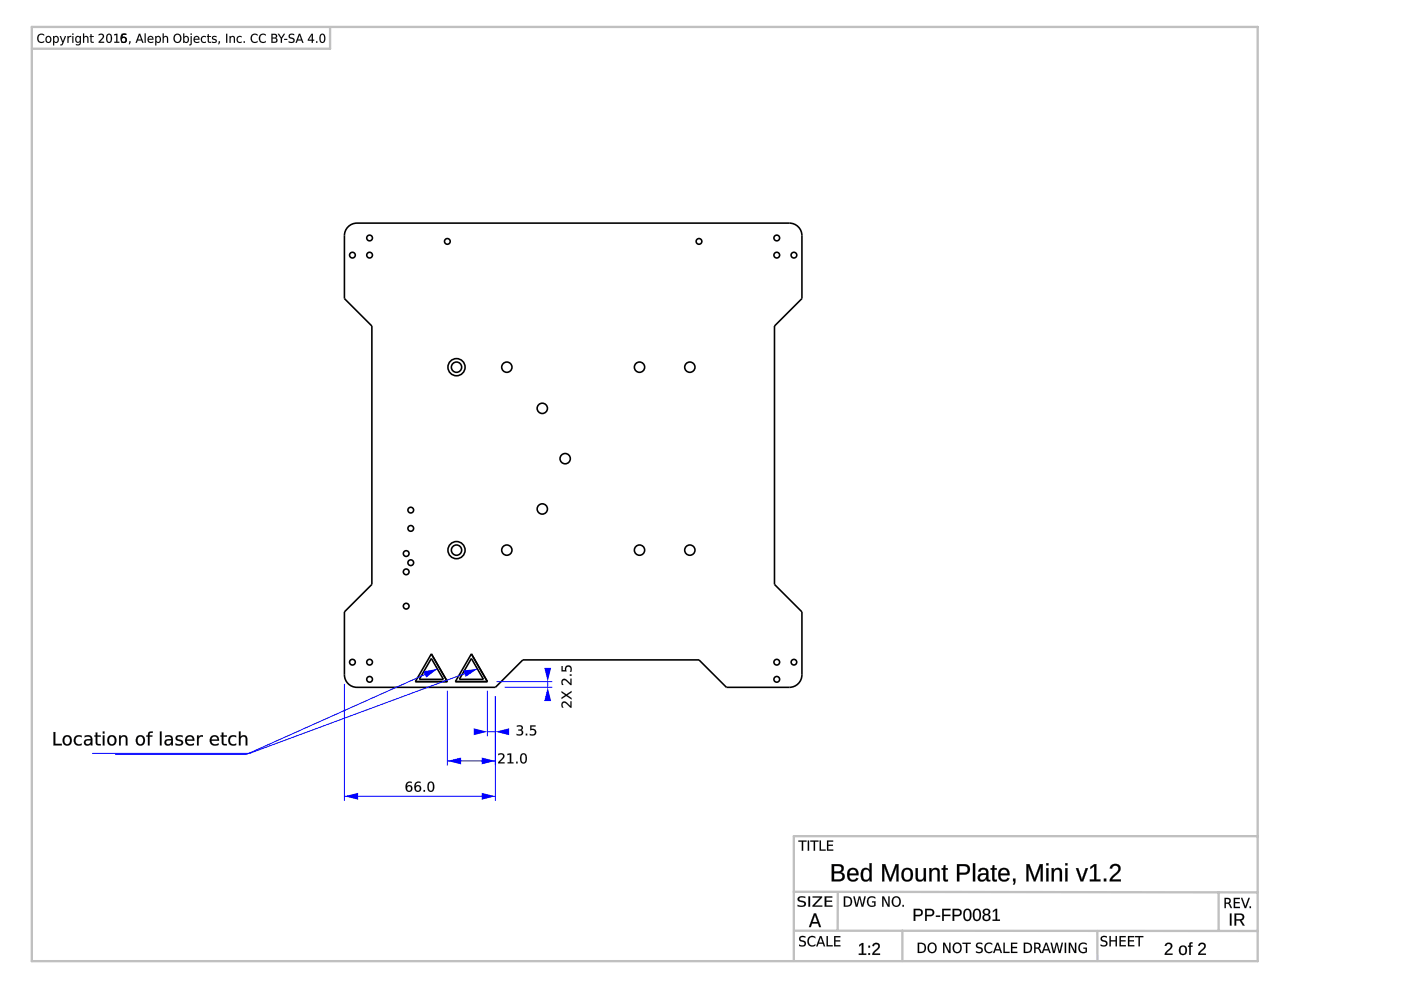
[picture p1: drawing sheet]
<svg xmlns="http://www.w3.org/2000/svg" width="297mm" height="210mm" viewBox="0 0 297 210" stroke-linecap="round" stroke-linejoin="round" font-family="sans-serif">
<g fill="none" stroke="#000" stroke-width=".34">
<path d="M73.6 48.3a2.66 2.66 0 0 1 2.1-1h91.7a2.67 2.67 0 0 1 2.6 2.7v13.3l-5.8 5.8v54.8l5.8 5.8v13.4a2.67 2.67 0 0 1-2.6 2.6h-13.4l-5.8-5.8h-37.3l-5.9 5.8h-29.3a2.67 2.67 0 0 1-2.7-2.6v-13.4l5.8-5.8v-54.8l-5.8-5.8v-13.3l.1-.6zM91.5 138.6l3.3 5.9h-6.7zM91.5 139.6l2.5 4.4h-5.1zM99.9 138.6l3.4 5.9h-6.8zM99.9 139.6l2.6 4.4h-5.1z"/>
<circle cx="74.7" cy="54.1" r=".61"/>
<circle cx="78.4" cy="54.1" r=".61"/>
<circle cx="78.4" cy="50.5" r=".61"/>
<circle cx="94.8" cy="51.2" r=".61"/>
<circle cx="148.2" cy="51.2" r=".61"/>
<circle cx="164.7" cy="50.5" r=".61"/>
<circle cx="164.7" cy="54.1" r=".61"/>
<circle cx="168.3" cy="54.1" r=".61"/>
<circle cx="96.8" cy="77.9" r="1.09"/>
<circle cx="96.8" cy="77.9" r="1.82"/>
<circle cx="107.5" cy="77.9" r="1.09"/>
<circle cx="135.6" cy="77.9" r="1.09"/>
<circle cx="146.3" cy="77.9" r="1.09"/>
<circle cx="115" cy="86.6" r="1.09"/>
<circle cx="119.8" cy="97.2" r="1.09"/>
<circle cx="86.1" cy="117.4" r=".61"/>
<circle cx="87.1" cy="119.3" r=".61"/>
<circle cx="87.1" cy="108.2" r=".61"/>
<circle cx="87.1" cy="112" r=".61"/>
<circle cx="96.8" cy="116.6" r="1.09"/>
<circle cx="96.8" cy="116.6" r="1.82"/>
<circle cx="107.5" cy="116.6" r="1.09"/>
<circle cx="115" cy="107.9" r="1.09"/>
<circle cx="135.6" cy="116.6" r="1.09"/>
<circle cx="146.3" cy="116.6" r="1.09"/>
<circle cx="86.1" cy="121.2" r=".61"/>
<circle cx="86.1" cy="128.5" r=".61"/>
<circle cx="74.7" cy="140.4" r=".61"/>
<circle cx="78.4" cy="140.4" r=".61"/>
<circle cx="78.4" cy="144" r=".61"/>
<circle cx="164.7" cy="140.4" r=".61"/>
<circle cx="164.7" cy="144" r=".61"/>
<circle cx="168.3" cy="140.4" r=".59"/>
</g>
<path d="M103.3 146.5v9.6M103.3 155.1h1.7M105 147.7v8.4" fill="none" stroke="#00f" stroke-width=".21"/>
<g fill="#00f">
<path d="M100.4 154.4l2.9 .7-2.9 .8z"/>
<path d="M105 155.1l2.9-.7v1.5z"/>
</g>
<g fill="#000">
<path d="M109.6 153.9a.73 .73 0 0 1 .9-.1 .73 .73 0 0 1 .3 .8l-.3 .2a.67 .67 0 0 1 .3 .9 .67 .67 0 0 1-1 .2h-.3v-.3a.57 .57 0 0 0 .8 .1 .57 .57 0 0 0 .2-.7l-.6-.1v-.2h.3a.35 .35 0 0 0 .4-.4 .35 .35 0 0 0-.5-.3l-.5 .1zM111.5 155.6h.3v.3h-.3zM112.4 153.8h1.1v.2h-.8v.6a.78 .78 0 0 1 1 .8 .78 .78 0 0 1-1.2 .5h-.2v-.3a.56 .56 0 0 0 .9 0 .56 .56 0 0 0-.1-.8l-.7 .1z"/>
<path d="M109.6 153.8a.74 .74 0 0 1 .9 0 .74 .74 0 0 1 .3 .8l-.3 .2a.58 .58 0 0 1 .5 .5 .58 .58 0 0 1-.4 .6l-.3 .1a.52 .52 0 0 1-.8-.4 .76 .76 0 0 0 1.1-.3l-.1-.3-.6-.1v-.2h.3a.33 .33 0 0 0 .4-.4 .33 .33 0 0 0-.5-.3l-.5 .1zM109.6 153.9v.2a.61 .61 0 0 1 1 .4l-.3 .2h-.4v.2a.48 .48 0 0 1 .8 .4 .48 .48 0 0 1-.8 .4l-.4-.1v.2a.75 .75 0 0 0 1 .1 .75 .75 0 0 0 .2-1l-.3-.1a.54 .54 0 0 0 .4-.7 .54 .54 0 0 0-.8-.3zM111.5 155.5h.3v.4h-.3zM111.5 155.6v.3h.3v-.3zM112.4 153.8h1.2v.3l-.9-.1v.6a.77 .77 0 0 1 1 .7 .77 .77 0 0 1-1.1 .7l-.3-.1v-.3a.55 .55 0 0 0 .8 0 .55 .55 0 0 0 0-.8l-.7 .1zM112.4 153.8v1.1a.58 .58 0 0 1 .8-.1 .58 .58 0 0 1 .1 .8 .58 .58 0 0 1-.8 .1l-.2-.1v.3a.81 .81 0 0 0 1.1-.1 .81 .81 0 0 0 .1-1.1l-.4-.1h-.4v-.6h.8v-.2z"/>
</g>
<path d="M94.8 146.5v15.8M105 147.7v14.6M94.8 161.3h10.2" fill="none" stroke="#00f" stroke-width=".21"/>
<g fill="#00f">
<path d="M102.1 160.6l2.9 .7-2.9 .8z"/>
<path d="M94.8 161.3l3-.7v1.5z"/>
</g>
<g fill="#000">
<path d="M105.6 159.8a.74 .74 0 0 1 1 0 .74 .74 0 0 1 .2 .9l-.8 .9h1v.3h-1.4v-.3l.6-.6a.53 .53 0 0 0 .5-.6 .53 .53 0 0 0-.6-.4l-.5 .1zM107.6 159.8l.8-.1v1.9h.5v.3h-1.3v-.3h.5v-1.6l-.5 .1zM109.4 161.5h.3v.4h-.3zM110.8 160a1.22 1.22 0 0 0 .2 1.7 1.08 1.08 0 0 0 0-1.8zM110.6 159.8a.79 .79 0 0 1 .9 .1 .79 .79 0 0 1 .2 .9 .79 .79 0 0 1-.7 1.1 .79 .79 0 0 1-.7-1.1v-.6z"/>
<path d="M105.6 159.8a.76 .76 0 0 1 1-.1 .76 .76 0 0 1 .2 1l-.8 .9h1v.3h-1.4a.57 .57 0 0 1 .5-.7l.1-.2a.51 .51 0 0 0 .4-.6 .51 .51 0 0 0-.5-.4l-.5 .2zM105.6 159.8v.3a.53 .53 0 0 1 .8-.1 .53 .53 0 0 1 0 .8l-.8 .8v.3h1.4v-.3h-1.1l.8-.8a.69 .69 0 0 0 .1-.9 .69 .69 0 0 0-1-.1zM107.6 159.8l.8-.1v1.9h.5v.3h-1.3v-.3h.5v-1.6l-.5 .1zM107.6 159.8v.3l.5-.1v1.6h-.5v.3h1.3v-.3h-.5v-1.9zM109.4 161.5h.4v.4h-.4zM109.4 161.5v.4h.3v-.4zM110.8 160a1.22 1.22 0 0 0 .2 1.7 1.07 1.07 0 0 0 0-1.8zM110.7 160a.55 .55 0 0 1 .7 .1 .55 .55 0 0 1 0 .7 .55 .55 0 0 1 0 .7 .55 .55 0 0 1-.7 .1 1.62 1.62 0 0 1 0-1.6zM110.6 159.8a.8 .8 0 0 1 .9 .1 .8 .8 0 0 1 .2 .9 .81 .81 0 0 1-.7 1.1 .81 .81 0 0 1-.8-1.1l.1-.6zM110.6 159.8a1.26 1.26 0 0 0 .4 2.1 1.22 1.22 0 0 0 .2-2.2z"/>
</g>
<path d="M105.3 144.5h11.8M107 145.7h10.1M116.1 144.5v1.2" fill="none" stroke="#00f" stroke-width=".21"/>
<g fill="#00f">
<path d="M115.4 141.6h1.5l-.8 2.9z"/>
<path d="M116.1 145.7l.8 2.9h-1.5z"/>
</g>
<g fill="#000">
<path d="M119.2 148.9a1.12 1.12 0 0 1 1.5 .6l.2 .2v-1h.3v1.3a.57 .57 0 0 1-.7-.4l-.2-.2a.51 .51 0 0 0-.6-.4 .51 .51 0 0 0-.4 .6l.2 .4a.6 .6 0 0 1-.5-.3 .6 .6 0 0 1 .1-.7zM119.2 148.9l-.1 .8 .1 .3h.3a.53 .53 0 0 1-.2-.8 .53 .53 0 0 1 .8 0l.8 .8h.3v-1.3h-.3l.1 1-1.1-.9-.4-.1zM119 146.5l1.1 .7 1.1-.7v.3l-.9 .6 .9 .6v.3l-1.2-.7-1 .6v-.3l.8-.5-.8-.5zM119.1 146.5v.3l.8 .6-.8 .5v.3l.9-.7 1.2 .8v-.3l-.9-.6 .9-.6v-.3l-1.1 .7zM119.2 144.1a1.12 1.12 0 0 1 1.5 .6l.2 .2v-1h.3v1.3a.57 .57 0 0 1-.7-.4l-.2-.2a.51 .51 0 0 0-.6-.4 .51 .51 0 0 0-.4 .6l.2 .4a.6 .6 0 0 1-.5-.3 .6 .6 0 0 1 .1-.7zM119.2 144.1l-.1 .8 .1 .3h.3a.53 .53 0 0 1-.2-.8 .53 .53 0 0 1 .8 0l.8 .8h.3v-1.3h-.3l.1 1-1.1-.9-.4-.1zM120.8 143h.4v.3h-.4zM120.8 143v.3h.4v-.3zM119 141.2h.3v.9h.5a.77 .77 0 0 1 .8-1.1 .77 .77 0 0 1 .6 1.2l-.1 .3h-.3a.55 .55 0 0 0 .1-.9 .55 .55 0 0 0-.8 .1v.7h-1.1zM119.1 141.2v1.2h1a.58 .58 0 0 1 0-.9 .58 .58 0 0 1 .8 0 .58 .58 0 0 1 0 .8l-.1 .1h.3a.81 .81 0 0 0 0-1 .81 .81 0 0 0-1.1-.1l-.2 .3v.5h-.5v-.9z"/>
<path d="M119.2 148.9a.9 .9 0 0 1 1.3 .4l.4 .4v-1h.3v1.3h-.3l-.6-.6a.53 .53 0 0 0-.6-.4 .53 .53 0 0 0-.4 .6l.2 .4h-.3l-.1-.3zM119.1 146.5l1 .7 1.1-.7v.3l-.9 .6 .9 .6v.3l-1.2-.7-.9 .6v-.3l.7-.5-.7-.6zM119.2 144.1a.9 .9 0 0 1 1.3 .4l.4 .4v-1h.3v1.3h-.3l-.6-.6a.53 .53 0 0 0-.6-.4 .53 .53 0 0 0-.4 .6l.2 .4h-.3l-.1-.3zM120.8 143h.4v.3h-.4zM119.1 141.2h.2v.9h.5a.78 .78 0 0 1 .9-1 .78 .78 0 0 1 .5 1.2l-.1 .1h-.3a.56 .56 0 0 0 .1-.8 .56 .56 0 0 0-.8 .1v.7h-1z"/>
</g>
<path d="M73 145v24.8M105 147.7v22.1M73 168.8h32" fill="none" stroke="#00f" stroke-width=".21"/>
<g fill="#00f">
<path d="M102.1 168.1l2.9 .7-2.9 .8z"/>
<path d="M73 168.8l2.9-.7v1.5z"/>
</g>
<g fill="#000">
<path d="M86.3 167.2a.47 .47 0 0 0 .9 0 .47 .47 0 0 0-.9 0zM86.2 166l.7-.3 .4 .1v.2a.67 .67 0 0 0-.7 0 .67 .67 0 0 0-.3 .7 .7 .7 0 0 1 1 .1 .7 .7 0 0 1-.3 1.1 .7 .7 0 0 1-.9-.5l-.1-.9zM88.1 167.2a.5 .5 0 0 0 1 0 .5 .5 0 0 0-1 0zM88.1 166l.6-.3 .5 .1v.2a.67 .67 0 0 0-.8 0 .67 .67 0 0 0-.3 .7 .7 .7 0 0 1 1.1 .1 .7 .7 0 0 1-.3 1.1 .7 .7 0 0 1-1-.5v-.9zM89.8 167.5h.3v.4h-.3zM91.2 166a1.22 1.22 0 0 0 .2 1.7 1.08 1.08 0 0 0 0-1.8zM91 165.8a.79 .79 0 0 1 .9 .1 .79 .79 0 0 1 .2 .9 .79 .79 0 0 1-.7 1.1 .79 .79 0 0 1-.8-1.1l.1-.6z"/>
<path d="M86.3 167.2a.46 .46 0 0 0 .9 0 .46 .46 0 0 0-.9 0zM86.2 167.2a.5 .5 0 0 1 1 0 .5 .5 0 0 1-1 0zM86.2 166a.96 .96 0 0 1 1.1-.2v.3a.65 .65 0 0 0-.7-.1 .65 .65 0 0 0-.3 .7 .64 .64 0 0 1 1-.1 .75 .75 0 0 1-.3 1.3 .75 .75 0 0 1-1-.8v-.6zM86.2 166a1.07 1.07 0 0 0-.2 1.2 1.07 1.07 0 0 0 .9 .7 .69 .69 0 0 0 .5-1.1 .69 .69 0 0 0-1.2 0 .68 .68 0 0 1 .3-.8 .68 .68 0 0 1 .8 0v-.2l-.4-.1zM88.2 167.2a.46 .46 0 0 0 .9 0 .46 .46 0 0 0-.9 0zM88.1 167.2a.5 .5 0 0 1 1 0 .5 .5 0 0 1-1 0zM88.1 166a.96 .96 0 0 1 1.1-.2v.3a.65 .65 0 0 0-.8-.1 .65 .65 0 0 0-.3 .7 .64 .64 0 0 1 1-.1 .75 .75 0 0 1-.2 1.3 .75 .75 0 0 1-1.1-.8v-.6zM88.1 166a1.07 1.07 0 0 0-.3 1.2 1.07 1.07 0 0 0 1 .7 .69 .69 0 0 0 .4-1.1 .69 .69 0 0 0-1.1 0 .68 .68 0 0 1 .3-.8 .68 .68 0 0 1 .8 0v-.2l-.5-.1zM89.8 167.5h.3v.4h-.3zM89.8 167.5v.4h.3v-.4zM91.2 166a1.22 1.22 0 0 0 .2 1.7 1.07 1.07 0 0 0 0-1.8zM91.1 166a.55 .55 0 0 1 .7 .1 .55 .55 0 0 1 0 .7 .55 .55 0 0 1 0 .7 .55 .55 0 0 1-.7 .1 1.62 1.62 0 0 1 0-1.6zM90.9 165.8a.8 .8 0 0 1 1 .1 .8 .8 0 0 1 .2 .9 .81 .81 0 0 1-.7 1.1 .81 .81 0 0 1-.8-1.1l.1-.6zM91 165.8a1.26 1.26 0 0 0 .4 2.1 1.22 1.22 0 0 0 .2-2.2z"/>
</g>
<path d="M92.7 141.8l-40.5 18.2" fill="none" stroke="#00f" stroke-width=".21"/>
<path d="M89.8 142.3l2.9-.5-2.3 1.9z" fill="#00f"/>
<path d="M24.5 160h27.7M101.2 141.8l-48.3 17.9" fill="none" stroke="#00f" stroke-width=".21"/>
<path d="M98.2 142.2l3-.4-2.5 1.7z" fill="#00f"/>
<path d="M19.6 159.7h33.3" fill="none" stroke="#00f" stroke-width=".21"/>
<g fill="#000">
<path d="M8.1 7.4l.4-.2 .4-.1 .5 .2v.3a.72 .72 0 0 0-1 0 .72 .72 0 0 0 0 1 .72 .72 0 0 0 1 .1v.2a.98 .98 0 0 1-1.4-.1 .98 .98 0 0 1 .1-1.4zM10 8a.49 .49 0 0 0-.1 .7 .49 .49 0 0 0 .6 .1 .49 .49 0 0 0 .2-.7 .49 .49 0 0 0-.7-.1zM9.6 8.3a.71 .71 0 0 1 1.4 0 .71 .71 0 0 1-1.4 0zM11.2 7.6h.3v.3a.61 .61 0 0 1 .8-.2 .61 .61 0 0 1 .2 .9 .53 .53 0 0 1-.4 .5 .53 .53 0 0 1-.6-.2v.7h-.3zM11.6 8l-.1 .4a.41 .41 0 0 0 .4 .5 .41 .41 0 0 0 .3-.5l-.2-.6zM12.7 7.6h.2l.4 1.2 .5-1.2h.2l-.9 2h-.3v-.2h.3l.1-.3zM14.3 7.6h.2v.3l.6-.3v.3a.4 .4 0 0 0-.4 0 .4 .4 0 0 0-.2 .4v.8h-.2zM15.3 7.6h.3v1.5h-.3zM15.3 7.1h.3v.3h-.3zM16.3 8a.49 .49 0 0 0-.1 .6 .49 .49 0 0 0 .6 .1 .49 .49 0 0 0 .1-.6 .49 .49 0 0 0-.6-.1zM16.1 7.8l.4-.2 .4 .3v-.3h.3v1.3a.69 .69 0 0 1-.4 .6 .69 .69 0 0 1-.7 0v-.2a.52 .52 0 0 0 .6 .1 .52 .52 0 0 0 .2-.6 .6 .6 0 0 1-.8 .2 .6 .6 0 0 1-.1-.9zM17.6 7.1h.2v.8a.5 .5 0 0 1 .6-.3 .5 .5 0 0 1 .3 .6v.9h-.2v-.9a.36 .36 0 0 0-.4-.4 .36 .36 0 0 0-.3 .5v.8h-.2zM19.2 7.2h.2v.4h.5v.2h-.5v1l.5 .1v.2h-.5l-.2-.3v-1h-.2v-.2h.2zM20.9 7.3a.68 .68 0 0 1 1.1 .1 .68 .68 0 0 1-.3 1l-.5 .5h.9v.2h-1.2v-.2l.5-.6a.51 .51 0 0 0 .4-.8 .51 .51 0 0 0-.9 0zM23 7.4a1.14 1.14 0 0 0 .1 1.5 .99 .99 0 0 0 0-1.6zM22.8 7.3a.69 .69 0 0 1 .8 0 .69 .69 0 0 1 .2 .8 .67 .67 0 0 1-.3 .9 .67 .67 0 0 1-.8-.1l-.2-1.1zM24.2 7.3l.7-.1v1.7h.4v.2h-1.1v-.2h.4v-1.5l-.4 .1zM25.8 7.2h1v.2h-.8v.5a.68 .68 0 0 1 .9 .7 .68 .68 0 0 1-1.1 .5l-.1-.3a.48 .48 0 0 0 .9-.1 .48 .48 0 0 0-.5-.7l-.3 .1zM27.4 8.8h.3v.2l-.2 .4h-.2zM29.6 7.4l-.3 1h.6zM29.4 7.2h.3l.7 1.9h-.2l-.2-.5h-.8l-.2 .5h-.2zM30.7 7.1h.2v2h-.2zM31.5 7.8a.64 .64 0 0 1 .7-.1 .64 .64 0 0 1 .3 .7h-1a.6 .6 0 0 0 1 .4v.2a.79 .79 0 0 1-1.1-.1 .79 .79 0 0 1 .1-1.1zM31.6 7.9l-.1 .3h.8l-.2-.4zM32.9 7.6h.2v.3a.61 .61 0 0 1 .9-.2 .61 .61 0 0 1 .1 .9 .53 .53 0 0 1-.4 .5 .53 .53 0 0 1-.6-.2v.7h-.2zM33.2 8l-.1 .4a.41 .41 0 0 0 .4 .5 .41 .41 0 0 0 .4-.5l-.2-.6zM34.5 7.1h.2v.8a.5 .5 0 0 1 .6-.3 .5 .5 0 0 1 .3 .6v.9h-.2v-.9a.36 .36 0 0 0-.4-.4 .36 .36 0 0 0-.3 .5v.8h-.2zM37.2 7.6a.75 .75 0 0 0-.1 .9 .75 .75 0 0 0 .8 .3 .76 .76 0 0 0 .3-.9 .76 .76 0 0 0-.9-.5zM36.7 8.1a.95 .95 0 0 1 1.9 0 .95 .95 0 0 1-1.9 0zM39.2 8l-.1 .4a.41 .41 0 0 0 .3 .5 .41 .41 0 0 0 .4-.5l-.2-.6zM38.8 7.1h.3v.8a.61 .61 0 0 1 .8-.2 .61 .61 0 0 1 .1 .9 .53 .53 0 0 1-.3 .5 .53 .53 0 0 1-.6-.2v.2h-.3zM40.4 7.6h.2v1.7l-.2 .3h-.3v-.2l.3-.1zM40.4 7.1h.2v.3h-.2zM41.2 7.8a.64 .64 0 0 1 .8-.1 .64 .64 0 0 1 .3 .7h-1a.6 .6 0 0 0 .9 .4v.2a.79 .79 0 0 1-1-.1 .79 .79 0 0 1 0-1.1zM41.4 7.9l-.1 .3h.8l-.3-.4zM42.8 7.8l.6-.2 .3 .1v.2a.54 .54 0 0 0-.9 .5 .54 .54 0 0 0 .9 .4v.2a.76 .76 0 0 1-1-.2 .76 .76 0 0 1 .1-1zM44 7.2h.3v.4h.4v.2h-.4v1l.4 .1v.2h-.4l-.2-.3-.1-1h-.1v-.2h.1zM45.1 7.7h.7l.1 .2a.37 .37 0 0 0-.4-.1 .37 .37 0 0 0-.3 .4 .58 .58 0 0 1 .6 .2 .58 .58 0 0 1 0 .6l-.7 .1-.2-.3a.4 .4 0 0 0 .5 .2 .4 .4 0 0 0 .3-.4 .57 .57 0 0 1-.6-.3 .57 .57 0 0 1 0-.6zM46.4 8.8h.2v.2l-.2 .4h-.1zM47.9 7.2h.3v1.9h-.3zM48.7 7.6h.2v.3a.5 .5 0 0 1 .6-.3 .5 .5 0 0 1 .3 .6v.9h-.2v-.9a.36 .36 0 0 0-.4-.4 .36 .36 0 0 0-.3 .5v.8h-.2zM50.3 7.8l.6-.2 .3 .1v.2a.54 .54 0 0 0-.8 .5 .54 .54 0 0 0 .8 .4v.2a.76 .76 0 0 1-1-.2 .76 .76 0 0 1 .1-1zM51.7 8.8h.2v.3h-.2zM53.4 7.4l.4-.2 .4-.1 .4 .2v.3a.72 .72 0 0 0-1 0 .72 .72 0 0 0 0 1 .72 .72 0 0 0 1 .1v.2a.98 .98 0 0 1-1.3-.1 .98 .98 0 0 1 .1-1.4zM55.1 7.4l.4-.2 .4-.1 .5 .2v.3a.72 .72 0 0 0-1 0 .72 .72 0 0 0 0 1 .72 .72 0 0 0 1 .1v.2a.98 .98 0 0 1-1.4-.1 .98 .98 0 0 1 .1-1.4zM57.8 8.2v.7h.4a.35 .35 0 0 0 .4-.4 .35 .35 0 0 0-.4-.3zM57.8 7.4v.6h.4a.29 .29 0 0 0 .3-.3 .29 .29 0 0 0-.3-.3zM57.5 7.2h.7a.46 .46 0 0 1 .5 .3 .46 .46 0 0 1-.2 .6 .53 .53 0 0 1 .3 .6 .53 .53 0 0 1-.6 .4h-.7zM58.9 7.2h.3l.5 .8 .5-.8h.2l-.6 1v.9h-.3v-.9zM60.2 8.3h.7v.2h-.7zM61.4 7.3l.7-.1h.3v.3a.47 .47 0 0 0-.6-.2 .47 .47 0 0 0-.3 .6 .78 .78 0 0 1 .9 1 1.07 1.07 0 0 1-1.2 .1v-.3a.51 .51 0 0 0 .6 .3 .51 .51 0 0 0 .3-.6 .9 .9 0 0 1-.9-.9zM63.5 7.4l-.3 1h.6zM63.4 7.2h.2l.7 1.9h-.2l-.2-.5h-.8l-.2 .5h-.2zM66.1 7.4l-.6 1h.6zM66 7.2h.3v1.2h.3v.2h-.3v.5h-.2v-.5h-.8v-.2zM67 8.8h.3v.3h-.3zM68.2 7.4a1.14 1.14 0 0 0 .1 1.5 .99 .99 0 0 0 0-1.6zM68 7.3a.69 .69 0 0 1 .8 0 .69 .69 0 0 1 .2 .8 .67 .67 0 0 1-.3 .9 .67 .67 0 0 1-.8-.1l-.2-1.1z"/>
<path d="M8.1 7.4a.97 .97 0 0 1 1.3-.1v.3a.71 .71 0 0 0-1 0 .71 .71 0 0 0 0 1 .71 .71 0 0 0 1 0v.1a.54 .54 0 0 1-.9 .4 1.08 1.08 0 0 1-.4-1.7zM8.1 7.4a.97 .97 0 0 0-.1 1.3 .97 .97 0 0 0 1.3 .2l.1-.2a.73 .73 0 0 1-1.1-.1 .73 .73 0 0 1 0-1 .73 .73 0 0 1 1.1 0v-.3l-.5-.1zM10 8a.48 .48 0 0 0-.1 .6 .48 .48 0 0 0 .6 .2 .48 .48 0 0 0 .2-.7 .48 .48 0 0 0-.7-.1zM10 8a.47 .47 0 0 1 .7 .4 .47 .47 0 0 1-.7 .4l-.1-.4zM9.5 8.3a.75 .75 0 0 1 1.5 0 .75 .75 0 0 1-1.5 0zM9.6 8.3a.7 .7 0 0 0 1.4 0 .7 .7 0 0 0-1.4 0zM11.2 7.6h.3v.3a.53 .53 0 0 1 .6-.3 .53 .53 0 0 1 .4 .6 .62 .62 0 0 1-.2 .8 .62 .62 0 0 1-.8-.1v.7h-.3zM11.2 7.6v2h.3v-.8a.59 .59 0 0 0 .8 .2 .59 .59 0 0 0 .1-.8 .52 .52 0 0 0-.3-.6 .52 .52 0 0 0-.6 .3v-.3zM11.6 8l-.1 .6 .2 .3a.51 .51 0 0 0 .5-.5 .51 .51 0 0 0-.5-.5zM11.6 8l.1-.2a.53 .53 0 0 1 .6 .6 .53 .53 0 0 1-.6 .5l-.2-.3zM12.7 7.6h.2l.4 1.2 .5-1.2h.2l-.6 1.6a.46 .46 0 0 1-.6 .4v-.2h.3l.1-.3zM12.7 7.6l.5 1.5-.1 .3h-.3v.2h.3l.9-2h-.2l-.5 1.2-.4-1.2zM14.3 7.6h.2v.3l.2-.2 .4-.1v.3a.39 .39 0 0 0-.4 0 .39 .39 0 0 0-.2 .4v.8h-.2zM14.3 7.6v1.5h.2v-.8a.4 .4 0 0 1 .2-.4 .4 .4 0 0 1 .4 0v-.3l-.4 .1-.2 .2v-.3zM15.3 7.6h.3v1.5h-.3zM15.3 7.6v1.5h.3v-1.5zM15.3 7.1h.3v.3h-.3zM15.3 7.1v.3h.3v-.3zM16.3 8a.47 .47 0 0 0-.1 .6 .47 .47 0 0 0 .6 .1 .47 .47 0 0 0 .1-.6 .47 .47 0 0 0-.6-.1zM16.3 7.9a.46 .46 0 0 1 .6 .4 .46 .46 0 0 1-.6 .4zM16.1 7.8a.5 .5 0 0 1 .8 .1v-.3h.3v1.3a.73 .73 0 0 1-1.1 .6v-.2a.51 .51 0 0 0 .6 .1 .51 .51 0 0 0 .2-.6 .53 .53 0 0 1-.6 .3 .53 .53 0 0 1-.4-.5zM16.1 7.8a.67 .67 0 0 0-.1 .9 .67 .67 0 0 0 .8 .2l.1-.1a.52 .52 0 0 1-.2 .6 .52 .52 0 0 1-.6-.1v.2a.68 .68 0 0 0 .7 0 .68 .68 0 0 0 .3-.6l.1-1.3h-.3v.3a.49 .49 0 0 0-.8-.1zM17.6 7.1h.2v.8a.5 .5 0 0 1 .6-.3 .5 .5 0 0 1 .4 .6v.9h-.3v-.9a.34 .34 0 0 0-.4-.4 .34 .34 0 0 0-.3 .5v.8h-.2zM17.6 7.1v2h.2v-.8a.37 .37 0 0 1 .3-.5 .37 .37 0 0 1 .4 .4v.9h.2v-.9a.49 .49 0 0 0-.3-.5 .49 .49 0 0 0-.6 .2v-.8zM19.2 7.2h.2v.4h.5v.2h-.5v.9l.5 .2v.2h-.5l-.2-.3v-1h-.2v-.2h.2zM19.2 7.2v.5l-.2-.1v.2h.2v1l.2 .2 .5 .1v-.2l-.5-.1v-.2v-.8h.5v-.2l-.5 .1v-.5zM20.9 7.3a.69 .69 0 0 1 1.1 .1 .69 .69 0 0 1-.3 1l-.5 .5 .9-.1v.3h-1.2a.52 .52 0 0 1 .4-.7l.1-.1a.5 .5 0 0 0 .3-.8 .5 .5 0 0 0-.8 0zM20.9 7.3v.2a.47 .47 0 0 1 .8-.1 .47 .47 0 0 1-.1 .7l-.7 .8v.2h1.2v-.2h-.9l.7-.8a.63 .63 0 0 0-.1-.9 .63 .63 0 0 0-.9 .1zM23 7.4a1.13 1.13 0 0 0 .1 1.5 .99 .99 0 0 0 0-1.5zM23 7.4a.53 .53 0 0 1 .5 .7v.3a.41 .41 0 0 1-.4 .5 .41 .41 0 0 1-.4-.5l.1-.7zM22.8 7.2a.7 .7 0 0 1 .8 .1 .7 .7 0 0 1 .2 .8 .68 .68 0 0 1-.3 .9 .68 .68 0 0 1-.9-.1l-.1-1.1zM22.8 7.3a1.16 1.16 0 0 0 .3 1.8 1.08 1.08 0 0 0 .6-1 1.08 1.08 0 0 0-.6-.9zM24.2 7.3l.7-.1v1.7l.4-.1v.3h-1.1v-.3l.4 .1v-1.5l-.4 .1zM24.2 7.3v.2l.5-.1v1.5h-.5v.2h1.1v-.2h-.4v-1.7zM25.8 7.2h1v.2h-.8v.5a.69 .69 0 0 1 .9 .7 .69 .69 0 0 1-1.1 .5l-.1-.1v-.2a.46 .46 0 0 0 .8 0 .46 .46 0 0 0-.3-.8l-.4 .2zM25.8 7.2v.9a.5 .5 0 0 1 .7 0 .5 .5 0 0 1 0 .7 .5 .5 0 0 1-.7 0h-.1v.2a.68 .68 0 0 0 1.1-.2 .68 .68 0 0 0-.6-1l-.2 .1v-.5h.8v-.2zM27.4 8.7h.3v.3l-.2 .4h-.2zM27.4 8.8l-.1 .6h.2l.2-.4v-.2zM29.6 7.4l-.3 1h.6zM29.6 7.4l.3 1h-.7zM29.4 7.2h.3l.7 1.9h-.2l-.2-.5h-.8l-.2 .5h-.3zM29.4 7.2l-.6 1.9h.2l.2-.5h.8l.2 .5h.2l-.7-1.9zM30.7 7.1h.2v2h-.2zM30.7 7.1v2h.2v-2zM31.4 7.8a.64 .64 0 0 1 .8-.1 .64 .64 0 0 1 .3 .7h-1a.59 .59 0 0 0 1 .4 .51 .51 0 0 1-.4 .4 .51 .51 0 0 1-.5-.2l-.3-.4zM31.5 7.8a.78 .78 0 0 0-.1 1.1 .78 .78 0 0 0 1.1 .1v-.2a.6 .6 0 0 1-1-.4h1a.62 .62 0 0 0-.3-.7 .62 .62 0 0 0-.7 .1zM31.7 7.9l-.2 .3h.8l-.2-.3zM31.6 7.9a.39 .39 0 0 1 .5-.1 .39 .39 0 0 1 .2 .4l-.8 .1zM32.9 7.6h.2v.3a.53 .53 0 0 1 .6-.3 .53 .53 0 0 1 .4 .6 .62 .62 0 0 1-.1 .8 .62 .62 0 0 1-.9-.1v.7h-.2zM32.9 7.6v2h.2v-.8a.59 .59 0 0 0 .9 .2 .59 .59 0 0 0 .1-.8 .52 .52 0 0 0-.4-.6 .52 .52 0 0 0-.6 .3v-.3zM33.2 8v.6l.2 .3a.51 .51 0 0 0 .5-.5 .51 .51 0 0 0-.5-.5zM33.2 8l.2-.2a.53 .53 0 0 1 .5 .6 .53 .53 0 0 1-.5 .5l-.2-.3zM34.5 7.1h.2v.8a.5 .5 0 0 1 .6-.3 .5 .5 0 0 1 .3 .6v.9h-.2v-.9a.34 .34 0 0 0-.4-.4 .34 .34 0 0 0-.3 .5v.8h-.2zM34.5 7.1v2h.2v-.8a.37 .37 0 0 1 .3-.5 .37 .37 0 0 1 .4 .4v.9h.2v-.9a.49 .49 0 0 0-.3-.5 .49 .49 0 0 0-.6 .2v-.8zM37.2 7.6a.74 .74 0 0 0-.1 .9 .74 .74 0 0 0 .8 .3 .75 .75 0 0 0 .3-.9 .75 .75 0 0 0-.9-.4zM37.2 7.5a.65 .65 0 0 1 .8 0 .65 .65 0 0 1 .2 .9 .6 .6 0 0 1-.7 .5 .6 .6 0 0 1-.5-.8zM36.7 8.1a.95 .95 0 0 1 1.9 0 .95 .95 0 0 1-1.9 0zM36.7 8.1a.92 .92 0 0 0 1.8 0 .92 .92 0 0 0-1.8 0zM39.2 8l-.1 .6 .2 .3a.51 .51 0 0 0 .5-.5 .51 .51 0 0 0-.5-.5zM39.2 8l.1-.2a.53 .53 0 0 1 .5 .6 .53 .53 0 0 1-.5 .5l-.2-.3zM38.8 7.1h.3v.8a.53 .53 0 0 1 .6-.3 .53 .53 0 0 1 .4 .6 .62 .62 0 0 1-.2 .8 .62 .62 0 0 1-.8-.1v.2h-.3zM38.8 7.1v2h.3v-.3a.59 .59 0 0 0 .8 .2 .59 .59 0 0 0 .1-.8 .52 .52 0 0 0-.4-.6 .52 .52 0 0 0-.5 .3v-.8zM40.4 7.6h.3v1.5a.42 .42 0 0 1-.6 .5v-.2l.3-.1zM40.4 7.6v1.7l-.3 .1v.2l.5-.3v-1.7zM40.4 7.1h.3v.3h-.3zM40.4 7.1v.3h.2v-.3zM41.2 7.8a.64 .64 0 0 1 .8-.1 .64 .64 0 0 1 .3 .7h-1a.59 .59 0 0 0 1 .4 .51 .51 0 0 1-.4 .4 .51 .51 0 0 1-.5-.2l-.4-.4zM41.2 7.8a.78 .78 0 0 0 0 1.1 .78 .78 0 0 0 1 .1v-.2a.6 .6 0 0 1-1-.4h1.1a.62 .62 0 0 0-.3-.7 .62 .62 0 0 0-.8 .1zM41.4 7.9l-.1 .3h.8l-.3-.3zM41.4 7.9a.39 .39 0 0 1 .5-.1 .39 .39 0 0 1 .2 .4l-.8 .1zM42.8 7.8l.3-.2a.37 .37 0 0 1 .4 0 .37 .37 0 0 1 .2 .3 .53 .53 0 0 0-.7 .1 .53 .53 0 0 0 0 .7 .53 .53 0 0 0 .7 .1 .52 .52 0 0 1-.6 .4 .52 .52 0 0 1-.5-.4v-.7zM42.8 7.8a.75 .75 0 0 0-.1 1 .75 .75 0 0 0 1 .2v-.2a.54 .54 0 0 1-.9-.4 .54 .54 0 0 1 .9-.5v-.2l-.3-.1zM44 7.2h.3v.4h.4v.2h-.4v.9l.4 .2v.2h-.4l-.2-.3-.1-1h-.1v-.2h.1zM44 7.2l.1 .5-.2-.1v.2h.2v1l.2 .2 .4 .1v-.2l-.4-.1v-.2v-.8h.4v-.2l-.4 .1v-.5zM45.1 7.7l.7-.1 .1 .3h-.1a.33 .33 0 0 0-.4-.1 .33 .33 0 0 0-.2 .3l.3 .2a.48 .48 0 0 1 .4 .6 .48 .48 0 0 1-.7 .2l-.3-.1v-.2a.39 .39 0 0 0 .5 .2 .39 .39 0 0 0 .3-.4l-.7-.3-.1-.3zM45.1 7.7a.41 .41 0 0 0-.1 .5 .41 .41 0 0 0 .4 .2l.3 .1a.4 .4 0 0 1-.3 .5 .4 .4 0 0 1-.5-.2v.2a.57 .57 0 0 0 .7 .1 .57 .57 0 0 0 .3-.7l-.7-.3a.45 .45 0 0 1 .7-.2v-.2zM46.4 8.7h.3v.3l-.3 .4h-.1zM46.4 8.8l-.1 .6h.1l.2-.4v-.2zM47.9 7.2h.3v1.9h-.3zM47.9 7.2v1.9h.3v-1.9zM48.7 7.6h.2v.3a.5 .5 0 0 1 .6-.3 .5 .5 0 0 1 .3 .6v.9h-.2v-.9a.34 .34 0 0 0-.4-.4 .34 .34 0 0 0-.3 .5v.8h-.2zM48.7 7.6v1.5h.2v-.8a.37 .37 0 0 1 .3-.5 .37 .37 0 0 1 .4 .4v.9h.2v-.9a.49 .49 0 0 0-.3-.5 .49 .49 0 0 0-.6 .2v-.3zM50.3 7.8l.3-.2a.37 .37 0 0 1 .5 0 .37 .37 0 0 1 .2 .3 .53 .53 0 0 0-.8 .1 .53 .53 0 0 0 0 .7 .53 .53 0 0 0 .8 .1 .52 .52 0 0 1-.6 .4 .52 .52 0 0 1-.5-.4v-.7zM50.3 7.8a.75 .75 0 0 0 0 1 .75 .75 0 0 0 .9 .2v-.2a.54 .54 0 0 1-.8-.4 .54 .54 0 0 1 .8-.5v-.2l-.3-.1zM51.6 8.7h.3v.4h-.3zM51.7 8.8v.3h.2v-.3zM53.4 7.4a.97 .97 0 0 1 1.2-.1v.3a.71 .71 0 0 0-1 0 .71 .71 0 0 0 0 1 .71 .71 0 0 0 1 0v.1a.54 .54 0 0 1-.8 .4 1.08 1.08 0 0 1-.4-1.7zM53.4 7.4a.97 .97 0 0 0-.1 1.3 .97 .97 0 0 0 1.3 .2v-.2a.73 .73 0 0 1-1-.1 .73 .73 0 0 1 0-1 .73 .73 0 0 1 1 0v-.3l-.4-.1zM55.1 7.4a.97 .97 0 0 1 1.3-.1v.3a.71 .71 0 0 0-1 0 .71 .71 0 0 0 0 1 .71 .71 0 0 0 1 0v.1a.54 .54 0 0 1-.9 .4 1.08 1.08 0 0 1-.4-1.7zM55.1 7.4a.97 .97 0 0 0-.1 1.3 .97 .97 0 0 0 1.3 .2l.1-.2a.73 .73 0 0 1-1.1-.1 .73 .73 0 0 1 0-1 .73 .73 0 0 1 1.1 0v-.3l-.5-.1zM57.8 8.2v.7h.4a.34 .34 0 0 0 .4-.4 .34 .34 0 0 0-.4-.3zM57.8 8.2h.4a.36 .36 0 0 1 .4 .3 .36 .36 0 0 1-.4 .4h-.4zM57.8 7.4v.6l.4-.1a.28 .28 0 0 0 .3-.2 .28 .28 0 0 0-.3-.3zM57.8 7.4h.4a.31 .31 0 0 1 .3 .3 .31 .31 0 0 1-.3 .3h-.4zM57.5 7.2h.7a.47 .47 0 0 1 .5 .3 .47 .47 0 0 1-.2 .6v-.1a.54 .54 0 0 1 .3 .7 .54 .54 0 0 1-.6 .4h-.7zM57.5 7.2v1.9h.7a.52 .52 0 0 0 .6-.4 .52 .52 0 0 0-.4-.7 .45 .45 0 0 0 .3-.5 .45 .45 0 0 0-.5-.3zM58.9 7.2h.3l.5 .8 .5-.8h.3l-.7 1v.9h-.3v-.9zM58.9 7.2l.7 1-.1 .9h.3v-.9l.6-1h-.2l-.5 .8-.5-.8zM60.2 8.2h.7v.3h-.7zM60.2 8.3v.2h.7v-.2zM61.4 7.3l.2-.2a.46 .46 0 0 1 .8 .4 .46 .46 0 0 0-.6-.2 .46 .46 0 0 0-.3 .5l.4 .2a.62 .62 0 0 1 .5 .8 .62 .62 0 0 1-.9 .3l-.3-.1v-.3a.57 .57 0 0 0 .6 .2 .57 .57 0 0 0 .4-.4l-.3-.3a.57 .57 0 0 1-.7-.3 .57 .57 0 0 1 .2-.6zM61.4 7.3l-.2 .6 .5 .3a.39 .39 0 0 1 .5 .4 .39 .39 0 0 1-.6 .3l-.4-.2v.3a.7 .7 0 0 0 .9 .1 .7 .7 0 0 0 .2-.9l-.5-.2a.32 .32 0 0 1-.4-.4 .32 .32 0 0 1 .5-.3l.5 .2v-.3h-.3zM63.5 7.4l-.3 1h.6zM63.5 7.4l.4 1h-.7zM63.4 7.2h.3l.7 1.9h-.3l-.2-.5h-.8l-.2 .5h-.2zM63.4 7.2l-.7 1.9h.2l.2-.5h.8l.2 .5h.2l-.7-1.9zM66.1 7.4l-.6 1h.6zM66.1 7.4v1h-.6zM66 7.2h.4l-.1 1.2h.3v.2h-.3l.1 .5h-.3v-.5h-.8v-.2zM66 7.2l-.7 1.2v.2h.8v.5h.2v-.5h.3v-.2h-.3v-1.2zM67 8.7h.3v.4h-.3zM67 8.8v.3h.3v-.3zM68.2 7.4a1.13 1.13 0 0 0 .1 1.5 .99 .99 0 0 0 0-1.5zM68.2 7.4a.53 .53 0 0 1 .5 .7v.3a.41 .41 0 0 1-.4 .5 .41 .41 0 0 1-.3-.5v-.7zM68 7.2a.7 .7 0 0 1 .8 .1 .7 .7 0 0 1 .2 .8 .68 .68 0 0 1-.2 .9 .68 .68 0 0 1-.9-.1l-.2-1.1zM68 7.3a1.16 1.16 0 0 0 .3 1.8 1.08 1.08 0 0 0 .7-1 1.08 1.08 0 0 0-.7-.9z"/>
<path d="M25.8 8.4a.45 .45 0 0 0 .9 0 .45 .45 0 0 0-.9 0zM25.8 7.4l.5-.3 .4 .1v.2a.61 .61 0 0 0-.6 0 .61 .61 0 0 0-.3 .6 .64 .64 0 0 1 1 .1 .64 .64 0 0 1-.3 1 .64 .64 0 0 1-.9-.4v-.9z"/>
<path d="M25.8 8.4a.45 .45 0 0 0 .9 0 .45 .45 0 0 0-.9 0zM25.8 8.4a.45 .45 0 0 1 .9 0 .45 .45 0 0 1-.9 0zM25.7 7.4a.88 .88 0 0 1 1.1-.2l-.1 .2a.6 .6 0 0 0-.6 0 .6 .6 0 0 0-.3 .6 .59 .59 0 0 1 .9 0 .69 .69 0 0 1-.2 1.1 .69 .69 0 0 1-1-.7v-.6zM25.8 7.4a.95 .95 0 0 0-.3 1.1 .95 .95 0 0 0 1.1 .5 .63 .63 0 0 0 .2-1 .63 .63 0 0 0-1 .1 .62 .62 0 0 1 .2-.7 .62 .62 0 0 1 .7 0v-.2l-.4-.1z"/>
<path d="M11.3 155.2h.4v2.5h1.4v.3h-1.8zM13.8 156.4a.78 .78 0 0 0-.1 .9 .78 .78 0 0 0 .9 .4 .8 .8 0 0 0 .3-1 .8 .8 0 0 0-1-.4zM13.2 156.9a1.07 1.07 0 0 1 2.1 0 1.07 1.07 0 0 1-2.1 0zM15.9 156.2l.5-.3h.5l.4 .1v.3a.82 .82 0 0 0-1.1 .1 .82 .82 0 0 0 0 1.1 .82 .82 0 0 0 1.1 .1v.4a1.14 1.14 0 0 1-1.5-.3 1.14 1.14 0 0 1 .1-1.5zM18.3 157.1a.48 .48 0 0 0 .2 .7 .48 .48 0 0 0 .7-.4v-.4zM17.9 156a1.03 1.03 0 0 1 1.7 .8v1.2h-.4v-.3a.75 .75 0 0 1-.9 .4 .75 .75 0 0 1-.5-.9 .75 .75 0 0 1 .9-.5h.5a.76 .76 0 0 0-1.3-.4zM20.3 155.3h.3v.6h.8v.3h-.8l.1 1.4 .1 .1 .6 .1v.2h-.8l-.2-.2-.1-1.6h-.3v-.3h.3zM21.8 155.9h.4v2.1h-.4zM21.8 155.1h.4v.4h-.4zM23.3 156.4a.78 .78 0 0 0-.2 .9 .78 .78 0 0 0 .9 .4 .8 .8 0 0 0 .3-1 .8 .8 0 0 0-.9-.4zM22.6 156.9a1.1 1.1 0 0 1 2.2 0 1.1 1.1 0 0 1-2.2 0zM25.2 155.9h.4v.4a.77 .77 0 0 1 .9-.4 .77 .77 0 0 1 .5 .9v1.2h-.3v-1.2a.55 .55 0 0 0-.6-.6 .55 .55 0 0 0-.5 .6v1.2h-.4zM29.3 156.4a.78 .78 0 0 0-.1 .9 .78 .78 0 0 0 .9 .4 .8 .8 0 0 0 .3-1 .8 .8 0 0 0-1-.4zM28.7 156.9a1.07 1.07 0 0 1 2.1 0 1.07 1.07 0 0 1-2.1 0zM31.5 155.3l.9-.2v.3h-.5l-.2 .2v.3h.6v.3h-.6v1.8h-.3v-1.8h-.4v-.3h.4zM33.9 155.1h.4v2.9h-.4zM35.4 157.1a.48 .48 0 0 0 .2 .7 .48 .48 0 0 0 .6-.4l.1-.4zM35 156a1.03 1.03 0 0 1 1.7 .8v1.2h-.4v-.3a.75 .75 0 0 1-.9 .4 .75 .75 0 0 1-.5-.9 .75 .75 0 0 1 .9-.5h.5a.76 .76 0 0 0-1.3-.4zM37.4 156l.4-.1h.8l.1 .1v.3a.83 .83 0 0 0-1.1 .2l.2 .2a.86 .86 0 0 1 1 .9 1.2 1.2 0 0 1-1.6 .4v-.4a.87 .87 0 0 0 1.3-.1l-.2-.3a.95 .95 0 0 1-1.1-.9zM39.5 156.2a.98 .98 0 0 1 1.2-.2 .98 .98 0 0 1 .5 1.1h-1.6a.91 .91 0 0 0 1.5 .5v.3a1.2 1.2 0 0 1-1.6-.1 1.2 1.2 0 0 1 0-1.6zM39.8 156.3l-.2 .5h1.2a.61 .61 0 0 0-.3-.6 .61 .61 0 0 0-.7 .1zM41.8 155.9h.3v.4l.4-.4h.5v.3a.62 .62 0 0 0-.6 .1 .62 .62 0 0 0-.3 .6v1.1h-.3zM44.8 156.2a.98 .98 0 0 1 1.1-.2 .98 .98 0 0 1 .5 1.1h-1.6a.91 .91 0 0 0 1.6 .5v.3a1.2 1.2 0 0 1-1.6-.1 1.2 1.2 0 0 1 0-1.6zM45 156.3l-.2 .5h1.3a.61 .61 0 0 0-.4-.6 .61 .61 0 0 0-.7 .1zM47 155.3h.4v.6h.7v.3h-.7v1.4l.2 .1 .5 .1v.2h-.8l-.2-.2-.1-1.6h-.2v-.3h.2zM48.7 156.2l.4-.3h.5l.5 .1v.3a.82 .82 0 0 0-1.1 .1 .82 .82 0 0 0 0 1.1 .82 .82 0 0 0 1.1 .1v.4a1.14 1.14 0 0 1-1.5-.3 1.14 1.14 0 0 1 .1-1.5zM50.7 155.1h.3v1.2a.77 .77 0 0 1 .9-.4 .77 .77 0 0 1 .5 .9v1.2h-.3v-1.2a.55 .55 0 0 0-.6-.6 .55 .55 0 0 0-.5 .6v1.2h-.3z"/>
<path d="M11.3 155.2h.4v2.5h1.4v.4h-1.8zM11.3 155.2v2.8h1.8v-.3h-1.4v-2.5zM13.9 156.3a.78 .78 0 0 0-.3 1 .78 .78 0 0 0 1 .4 .78 .78 0 0 0 .3-1 .78 .78 0 0 0-1-.4zM13.8 156.4a.69 .69 0 0 1 .9-.1 .69 .69 0 0 1 .2 .9 .63 .63 0 0 1-.8 .6 .63 .63 0 0 1-.5-.8zM13.2 156.9a1.09 1.09 0 0 1 2.1 0 1.09 1.09 0 0 1-2.1 0zM13.2 156.9a1.05 1.05 0 0 0 2.1 0 1.05 1.05 0 0 0-2.1 0zM15.9 156.2a1.28 1.28 0 0 1 1.4-.2v.4a.8 .8 0 0 0-1.1 0 .8 .8 0 0 0 0 1.1 .8 .8 0 0 0 1.1 .1 .58 .58 0 0 1-.3 .6 .58 .58 0 0 1-.6-.1 1.2 1.2 0 0 1-.5-1.9zM15.9 156.2a1.12 1.12 0 0 0-.1 1.5 1.12 1.12 0 0 0 1.5 .2v-.3a.83 .83 0 0 1-1.1-.1 .83 .83 0 0 1 0-1.1 .83 .83 0 0 1 1.1-.1v-.3a1.39 1.39 0 0 0-1.4 .2zM18.3 157.1a.47 .47 0 0 0 .2 .7 .47 .47 0 0 0 .6-.4l.1-.4zM18.3 157.1l.9-.1a.6 .6 0 0 1-.3 .7 .6 .6 0 0 1-.8-.3zM17.9 156a1.16 1.16 0 0 1 1.7 .5v1.6h-.4v-.4a.76 .76 0 0 1-.9 .4 .76 .76 0 0 1-.5-.9 .76 .76 0 0 1 .9-.5h.5a.77 .77 0 0 0-1.3-.3zM17.9 156v.3a.75 .75 0 0 1 .8-.2 .75 .75 0 0 1 .6 .6 1.02 1.02 0 0 0-1.5 .7 .76 .76 0 0 0 .7 .7 .76 .76 0 0 0 .8-.4l-.1 .3h.4a2.35 2.35 0 0 0-.3-1.9l-.6-.2zM20.3 155.3h.4l-.1 .6h.8v.3h-.8l.1 1.4 .1 .1h.6v.3a.79 .79 0 0 1-1.1-.7v-1.1h-.3v-.3h.3zM20.3 155.3v.6h-.3v.3h.3l.1 1.6 .2 .2h.8v-.2l-.7-.1-.1-.4v-1.1h.8v-.3h-.8v-.6zM21.8 155.9h.4v2.2h-.4zM21.8 155.9v2.1h.4v-2.1zM21.8 155.1h.4v.5h-.4zM21.8 155.1v.4h.4v-.4zM23.4 156.3a.78 .78 0 0 0-.3 1 .78 .78 0 0 0 .9 .4 .78 .78 0 0 0 .3-1 .78 .78 0 0 0-.9-.4zM23.3 156.4a.69 .69 0 0 1 .9-.1 .69 .69 0 0 1 .1 .9 .63 .63 0 0 1-.7 .6 .63 .63 0 0 1-.5-.8zM22.6 156.9a1.1 1.1 0 0 1 2.2 0 1.1 1.1 0 0 1-2.2 0zM22.7 156.9a1.05 1.05 0 0 0 2.1 0 1.05 1.05 0 0 0-2.1 0zM25.2 155.9h.4v.4a.78 .78 0 0 1 .9-.4 .78 .78 0 0 1 .5 .9v1.3h-.3v-1.3a.53 .53 0 0 0-.6-.6 .53 .53 0 0 0-.5 .6v1.3h-.4zM25.2 155.9v2.1h.4v-1.2a.57 .57 0 0 1 .5-.6 .57 .57 0 0 1 .6 .6v1.2h.3v-1.2a.75 .75 0 0 0-.5-.9 .75 .75 0 0 0-.9 .4v-.4zM29.5 156.3a.78 .78 0 0 0-.3 1 .78 .78 0 0 0 .9 .4 .78 .78 0 0 0 .3-1 .78 .78 0 0 0-.9-.4zM29.3 156.4a.69 .69 0 0 1 .9-.1 .69 .69 0 0 1 .2 .9 .63 .63 0 0 1-.8 .6 .63 .63 0 0 1-.5-.8zM28.7 156.9a1.1 1.1 0 0 1 2.2 0 1.1 1.1 0 0 1-2.2 0zM28.7 156.9a1.05 1.05 0 0 0 2.1 0 1.05 1.05 0 0 0-2.1 0zM31.5 155.2l.9-.1v.3h-.5l-.1 .2-.1 .3h.6v.3h-.6v1.9h-.4l.1-1.9h-.4v-.3h.4zM31.5 155.3l-.1 .6h-.4v.3h.4v1.8h.3v-1.8h.6v-.3h-.6v-.3l.2-.2h.5v-.3zM33.9 155.1h.4v3h-.4zM33.9 155.1v2.9h.4v-2.9zM35.4 157.1a.47 .47 0 0 0 .2 .7 .47 .47 0 0 0 .6-.4l.1-.4zM35.4 157.1l.9-.1a.6 .6 0 0 1-.3 .7 .6 .6 0 0 1-.8-.3zM35 156a1.16 1.16 0 0 1 1.7 .5v1.6h-.4v-.4a.76 .76 0 0 1-1 .4 .76 .76 0 0 1-.4-.9 .76 .76 0 0 1 .9-.5h.5a.77 .77 0 0 0-1.3-.3zM35 156v.3a.75 .75 0 0 1 .8-.2 .75 .75 0 0 1 .5 .6 1.02 1.02 0 0 0-1.4 .7 .76 .76 0 0 0 .6 .7 .76 .76 0 0 0 .8-.4v.3h.3a2.35 2.35 0 0 0-.2-1.9l-.7-.2zM37.4 156l.4-.1h.8l.1 .1v.3a.89 .89 0 0 0-1.1 .2l.5 .3a.67 .67 0 0 1 .8 .8 .67 .67 0 0 1-.9 .5l-.8-.1v-.4a.94 .94 0 0 0 1.3-.1l-.1-.2-.6-.2a.6 .6 0 0 1-.6-.4 .6 .6 0 0 1 .2-.7zM37.4 156a.61 .61 0 0 0-.1 .8 .61 .61 0 0 0 .7 .3 .36 .36 0 0 1 .4 .2 .36 .36 0 0 1-.2 .5l-1-.2v.3a1.07 1.07 0 0 0 1.6-.4l-.3-.5-.9-.4a.66 .66 0 0 1 .5-.5 .66 .66 0 0 1 .6 .2v-.3l-.3-.1zM39.5 156.2a.99 .99 0 0 1 1.2-.3 .99 .99 0 0 1 .5 1.2h-1.6a.89 .89 0 0 0 .6 .7 .89 .89 0 0 0 .9-.2v.3a1.22 1.22 0 0 1-1.6-.1 1.22 1.22 0 0 1 0-1.6zM39.5 156.2a1.18 1.18 0 0 0 0 1.6 1.18 1.18 0 0 0 1.6 .1v-.3a.91 .91 0 0 1-.9 .2 .91 .91 0 0 1-.6-.8l1.6 .1a.96 .96 0 0 0-.5-1.1 .96 .96 0 0 0-1.2 .2zM39.8 156.3l-.2 .5h1.2a.59 .59 0 0 0-.3-.6 .59 .59 0 0 0-.7 .1zM39.8 156.3a.61 .61 0 0 1 .7-.1 .61 .61 0 0 1 .3 .6h-1.2zM41.8 155.9h.3v.4l.3-.4h.6v.4a.6 .6 0 0 0-.6 0 .6 .6 0 0 0-.3 .6v1.2h-.3zM41.8 155.9v2.1h.3v-1.1a.62 .62 0 0 1 .2-.6 .62 .62 0 0 1 .7-.1v-.3a.79 .79 0 0 0-.9 .4v-.4zM44.7 156.2a.99 .99 0 0 1 1.3-.3 .99 .99 0 0 1 .4 1.2h-1.5a.89 .89 0 0 0 .6 .7 .89 .89 0 0 0 .9-.2v.3a1.22 1.22 0 0 1-1.6-.1 1.22 1.22 0 0 1-.1-1.6zM44.8 156.2a1.18 1.18 0 0 0 0 1.6 1.18 1.18 0 0 0 1.5 .1l.1-.3a.91 .91 0 0 1-1 .2 .91 .91 0 0 1-.6-.8l1.6 .1a.96 .96 0 0 0-.5-1.1 .96 .96 0 0 0-1.1 .2zM45.1 156.3l-.3 .5h1.3a.59 .59 0 0 0-.4-.6 .59 .59 0 0 0-.6 .1zM45 156.3a.61 .61 0 0 1 .7-.1 .61 .61 0 0 1 .4 .6h-1.3zM47 155.3h.4v.6h.7v.3h-.7v1.4l.2 .1h.5v.3a.79 .79 0 0 1-1.1-.7v-1.1h-.3v-.3h.3zM47 155.3v.6h-.2v.3h.2l.1 1.6 .2 .2h.8v-.2l-.7-.1v-.4v-1.1h.7v-.3h-.7v-.6zM48.7 156.2a1.28 1.28 0 0 1 1.4-.2v.4a.8 .8 0 0 0-1.1 0 .8 .8 0 0 0 0 1.1 .8 .8 0 0 0 1.1 .1 .58 .58 0 0 1-.4 .6 .58 .58 0 0 1-.6-.1 1.2 1.2 0 0 1-.4-1.9zM48.7 156.2a1.12 1.12 0 0 0-.1 1.5 1.12 1.12 0 0 0 1.5 .2v-.3a.83 .83 0 0 1-1.1-.1 .83 .83 0 0 1 0-1.1 .83 .83 0 0 1 1.1-.1v-.3a1.39 1.39 0 0 0-1.4 .2zM50.6 155.1h.4v1.2a.78 .78 0 0 1 .9-.4 .78 .78 0 0 1 .6 .9v1.3h-.4v-1.3a.53 .53 0 0 0-.6-.6 .53 .53 0 0 0-.5 .6v1.3h-.4zM50.7 155.1v2.9h.3v-1.2a.57 .57 0 0 1 .5-.6 .57 .57 0 0 1 .6 .6v1.2h.3v-1.2a.75 .75 0 0 0-.5-.9 .75 .75 0 0 0-.9 .4v-1.2z"/>
<path d="M169.3 178.2h1.7v.3h-.7v1.9h-.3v-1.9h-.7zM171.3 178.2h.2v2.2h-.2zM171.8 178.2h1.7v.3h-.7v1.9h-.3v-1.9h-.7zM173.8 178.2h.3v1.9h1v.3h-1.3zM175.3 178.2h1.3v.3h-1v.6h1v.2h-1v.8h1.1v.3h-1.4z"/>
<path d="M169.3 178.2h1.7v.3h-.7v1.9h-.3v-1.9h-.7zM169.3 178.2v.3l.7-.1v2h.3v-2l.7 .1v-.3zM171.2 178.2h.3v2.2h-.3zM171.3 178.2v2.2h.2v-2.2zM171.8 178.2h1.7v.3h-.7v1.9h-.3v-1.9h-.7zM171.8 178.2v.3l.7-.1v2h.3v-2l.7 .1v-.3zM173.8 178.2h.3v1.9h1v.3h-1.3zM173.8 178.2v2.2h1.3v-.3h-1.1l.1-1.9zM175.3 178.2h1.3v.3h-1v.6h1v.3l-1-.1v.8h1.1v.3h-1.4zM175.3 178.2v2.2h1.4v-.3h-1.1v-.8h1v-.2h-1v-.7l1 .1v-.3z"/>
<path d="M169.2 190.3a1.6 1.6 0 0 1 1.5-.2v.3a.75 .75 0 0 0-1.2 .3v.1a1.37 1.37 0 0 1 1.4 .8 1.23 1.23 0 0 1-1.8 .5v-.3a.99 .99 0 0 0 1.4-.1l-.2-.4a.9 .9 0 0 1-1.2-.8zM171.4 190.1h.3v2.1h-.3zM172.3 190.1h2v.2l-1.6 1.7h1.6v.2h-2v-.2l1.6-1.7h-1.6zM174.8 190.1h1.7v.2h-1.3v.7h1.2v.2h-1.2v.8h1.3v.2h-1.7z"/>
<path d="M169.2 190.3a1.67 1.67 0 0 1 1.5-.2v.3a1 1 0 0 0-1.2 .2l.1 .2 .5 .2a.69 .69 0 0 1 .8 .8 .69 .69 0 0 1-1 .5l-.8-.1v-.4a.98 .98 0 0 0 1.4-.1l-.1-.3-.4-.1a.69 .69 0 0 1-.7-.2 .69 .69 0 0 1-.1-.8zM169.2 190.3l-.1 .3 .2 .4 1 .3a.41 .41 0 0 1 .2 .6 .41 .41 0 0 1-.6 .2l-.8-.3v.3a1.21 1.21 0 0 0 1.8-.5 .84 .84 0 0 0-1-.6l-.2-.1a.38 .38 0 0 1-.2-.5 .38 .38 0 0 1 .5-.2l.7 .2v-.3a1.58 1.58 0 0 0-1.5 .2zM171.4 190h.4v2.3h-.4zM171.4 190.1v2.1h.3v-2.1zM172.3 190h2v.3l-1.6 1.7h1.7v.3h-2.2v-.3l1.7-1.7h-1.6zM172.3 190.1v.2h1.6l-1.6 1.7v.2h2v-.2h-1.6l1.6-1.7v-.2zM174.8 190h1.7v.3h-1.3v.7l1.2-.1v.3h-1.2v.8h1.3v.3h-1.7zM174.8 190.1v2.1h1.7v-.2h-1.3v-.8h1.2v-.2h-1.2v-.7h1.3v-.2z"/>
<path d="M169.6 198.6l.8-.1h.4v.3a.54 .54 0 0 0-.7-.2 .54 .54 0 0 0-.3 .7 1.12 1.12 0 0 1 1.1 .7 .93 .93 0 0 1-1.5 .6v-.3a.66 .66 0 0 0 .7 .2 .66 .66 0 0 0 .5-.6l-.1-.1a1.03 1.03 0 0 1-1.1-.9zM171.5 198.7l.4-.2 .5-.1 .5 .2v.4a.83 .83 0 0 0-1.2 0 .83 .83 0 0 0 0 1.1 .83 .83 0 0 0 1.2 .1v.3a1.12 1.12 0 0 1-1.6-.2 1.12 1.12 0 0 1 .2-1.6zM174 198.8l-.4 1h.8zM173.8 198.5h.4l.8 2.2h-.3l-.2-.6h-1l-.2 .6h-.3zM175.2 198.5h.3v1.9h1v.3h-1.3zM176.8 198.5h1.4v.2h-1.1v.7h1v.2h-1v.8h1.1v.3h-1.4z"/>
<path d="M169.6 198.6l.3-.2a.53 .53 0 0 1 .9 .5 .61 .61 0 0 0-1.1 .3l.6 .2a.68 .68 0 0 1 .6 .9 .68 .68 0 0 1-1 .4l-.5-.1v-.4a.65 .65 0 0 0 .7 .2 .65 .65 0 0 0 .4-.5l-.3-.2a.65 .65 0 0 1-.7-.3 .65 .65 0 0 1 .1-.8zM169.6 198.6a.58 .58 0 0 0-.1 .7 .58 .58 0 0 0 .5 .3v.1a.45 .45 0 0 1 .6 .4 .45 .45 0 0 1-.7 .4l-.5-.2v.2a.88 .88 0 0 0 .9 .2 .88 .88 0 0 0 .5-.8l-.2-.4-.5-.1a.37 .37 0 0 1-.4-.4 .37 .37 0 0 1 .5-.3l.6 .1v-.3h-.4zM171.4 198.7a1.11 1.11 0 0 1 1.5-.1v.4a.81 .81 0 0 0-1.2 0 .81 .81 0 0 0 0 1.1 .81 .81 0 0 0 1.2 0v.1a.61 .61 0 0 1-1 .5 1.24 1.24 0 0 1-.5-2zM171.5 198.7a1.11 1.11 0 0 0-.1 1.6 1.11 1.11 0 0 0 1.5 .2v-.3a.83 .83 0 0 1-1.2-.1 .83 .83 0 0 1 0-1.1 .83 .83 0 0 1 1.2 0v-.4l-.5-.1h-.5zM174 198.8l-.4 1 .8 .1zM174 198.7l.4 1.2h-.8zM173.8 198.5h.4l.8 2.2h-.3l-.2-.6h-1l-.1 .6h-.4zM173.8 198.5l-.8 2.2h.3l.2-.6h1l.2 .6h.3l-.8-2.2zM175.2 198.5h.3v1.9h1.1v.3h-1.4zM175.2 198.5v2.2h1.3v-.3h-1v-1.9zM176.8 198.5h1.4v.2h-1.1v.7h1v.2h-1v.8h1.1v.3h-1.4zM176.8 198.5v2.2h1.4v-.3h-1.1v-.8h1v-.2h-1v-.7h1.1v-.2z"/>
<path d="M172.8 194l-.5 1.5h1zM172.6 193.7h.4l1.1 2.9h-.4l-.3-.8h-1.2l-.3 .8h-.4z"/>
<path d="M172.8 194.1l-.5 1.4h1zM172.8 194l.5 1.5h-1zM172.6 193.6h.4l1.1 3h-.4l-.3-.8h-1.2l-.3 .8h-.4zM172.6 193.7l-1.1 2.9h.4l.3-.8h1.2l.3 .8h.4l-1.1-2.9z"/>
<path d="M176.4 183.2h1.2a.91 .91 0 0 1 1.2 .6 .91 .91 0 0 1-.6 1.1 .99 .99 0 0 1 .9 1.2 .99 .99 0 0 1-1.3 .8h-1.4zM176.8 183.6v1.2h.8a.6 .6 0 0 0 .8-.6 .6 .6 0 0 0-.8-.6zM176.8 185.2v1.3h1a.68 .68 0 0 0 .8-.7 .68 .68 0 0 0-.9-.6zM180 184.3a1.25 1.25 0 0 1 1.5-.1 1.25 1.25 0 0 1 .5 1.4h-1.9a.8 .8 0 0 0 .5 .9 .8 .8 0 0 0 1-.4l.4 .2a1.29 1.29 0 0 1-1.7 .5 1.29 1.29 0 0 1-.7-1.6zM180.4 184.5l-.3 .7h1.5a.74 .74 0 0 0-.4-.8 .74 .74 0 0 0-.8 .1zM182.9 184.2a.96 .96 0 0 1 1.5 .3v-1.5h.4v3.9h-.4v-.5a1.05 1.05 0 0 1-1.4 .4 1.05 1.05 0 0 1-.5-1.3v-.5zM183.2 184.5l-.2 1a.73 .73 0 0 0 .2 .9 .73 .73 0 0 0 1-.1l.1-.7a.83 .83 0 0 0-.1-1 .83 .83 0 0 0-1-.1zM187 183.2h.7l1.1 3.1 1.1-3.1h.6v3.7h-.4v-3.2l-1.2 3.2h-.3l-1.1-3.2v3.2h-.5zM191.6 184.2a1.3 1.3 0 0 1 1.6 .1 1.3 1.3 0 0 1 .3 1.5 1.22 1.22 0 0 1-1.3 1.1 1.22 1.22 0 0 1-1.1-1.4l.1-.6zM191.9 184.5l-.3 .8a.87 .87 0 0 0 .2 1 .87 .87 0 0 0 1 .2l.3-.8a.92 .92 0 0 0-.9-1.3zM194.1 184.1h.5v1.7a.66 .66 0 0 0 .7 .8 .66 .66 0 0 0 .6-.9v-1.6h.4v2.8h-.4v-.5a.92 .92 0 0 1-1.1 .5 .92 .92 0 0 1-.7-1zM197 184.1h.5v.4a.92 .92 0 0 1 1-.5 .92 .92 0 0 1 .7 1v1.9h-.4v-1.8a.66 .66 0 0 0-.8-.7 .66 .66 0 0 0-.5 .8v1.7h-.4zM200.1 183.4h.3v.7h.5v.3h-.5v1.8a.37 .37 0 0 0 .6 .3v.3a.69 .69 0 0 1-1-.5v-1.9h-.3v-.3h.3zM202.9 183.2h1.5a1.12 1.12 0 0 1 1.3 1.1 1.12 1.12 0 0 1-1.3 1.1h-1v1.5h-.5zM203.4 183.6v1.5a1.96 1.96 0 0 0 1.6-.2 .74 .74 0 0 0 .1-.9 .74 .74 0 0 0-.8-.4zM206.3 183h.4v3.9h-.4zM207.6 184.3a1.23 1.23 0 0 1 1.9 .4l.1 1.6 .1 .3h.2v.2l-.2 .1a.48 .48 0 0 1-.6-.6 .94 .94 0 0 1-1.2 .7 .94 .94 0 0 1-.6-1.2 .94 .94 0 0 1 1.2-.6h.6a.62 .62 0 0 0-.4-.8 .62 .62 0 0 0-.8 .4h-.5zM207.9 185.7a.58 .58 0 0 0 .1 .9 .58 .58 0 0 0 .9-.3l.2-.8zM210.5 183.4h.3v.7h.5v.3h-.5v1.8a.37 .37 0 0 0 .6 .3v.3a.69 .69 0 0 1-1-.5v-1.9h-.4v-.3h.4zM212 184.3a1.25 1.25 0 0 1 1.5-.1 1.25 1.25 0 0 1 .6 1.4h-2a.8 .8 0 0 0 .5 .9 .8 .8 0 0 0 1-.4l.4 .2a1.29 1.29 0 0 1-1.7 .5 1.29 1.29 0 0 1-.7-1.6zM212.4 184.5l-.3 .7h1.5a.74 .74 0 0 0-.4-.8 .74 .74 0 0 0-.8 .1zM214.8 186.3h.5v.6a.56 .56 0 0 1-.5 .6l.2-.6h-.2zM217.6 183.2h.7l1.1 3.1 1.1-3.1h.6v3.7h-.5l.1-3.2-1.2 3.2h-.3l-1.2-3.2 .1 3.2h-.5zM221.8 183h.5v.5h-.5zM221.8 184.1h.5v2.8h-.5zM223 184.1h.4v.4a.92 .92 0 0 1 1.1-.5 .92 .92 0 0 1 .7 1v1.9h-.5v-1.8a.66 .66 0 0 0-.7-.7 .66 .66 0 0 0-.6 .8v1.7h-.4zM225.9 183h.4v.5h-.4zM225.9 184.1h.4v2.8h-.4zM228.1 184.1h.5l.8 2.4 .8-2.4h.5l-1.1 2.8h-.5zM231.2 183.8l.8-.6h.4v3.3h.9v.4h-2.2v-.4h.9v-2.8l-.8 .6zM234 186.3h.5v.6h-.5zM235.6 183.4a1.14 1.14 0 0 1 1.8 .2 1.14 1.14 0 0 1-.4 1.7l-1.2 1.2h1.8v.4h-2.3a3.2 3.2 0 0 1 1.5-2 .71 .71 0 0 0 .1-1.2 .71 .71 0 0 0-1.1 .5l-.5-.1z"/>
<path d="M176.3 183.2h1.3a.93 .93 0 0 1 1.3 .6 .93 .93 0 0 1-.7 1.2v-.1a1 1 0 0 1 .9 1.3 1 1 0 0 1-1.3 .7h-1.5zM176.4 183.2v3.7l1.4-.1a.97 .97 0 0 0 1.3-.7 .97 .97 0 0 0-1-1.1 .89 .89 0 0 0 .7-1.1 .89 .89 0 0 0-1.2-.7zM176.8 183.6v1.2l.8-.1a.57 .57 0 0 0 .8-.5 .57 .57 0 0 0-.8-.6zM176.8 183.6h.8a.63 .63 0 0 1 .8 .6 .63 .63 0 0 1-.8 .6h-.8zM176.8 185.2v1.3l1-.1a.66 .66 0 0 0 .8-.6 .66 .66 0 0 0-.9-.6zM176.8 185.1h.9a.71 .71 0 0 1 .9 .7 .71 .71 0 0 1-.8 .7h-1zM179.9 184.3a1.26 1.26 0 0 1 1.6-.2 1.26 1.26 0 0 1 .5 1.5h-1.9a.78 .78 0 0 0 .5 .9 .78 .78 0 0 0 1-.4l.4 .1a1.31 1.31 0 0 1-1.7 .6 1.31 1.31 0 0 1-.7-1.6zM180 184.4a1.75 1.75 0 0 0 .3 2.4 1.22 1.22 0 0 0 1.7-.5l-.4-.2a.81 .81 0 0 1-1.1 .4 .81 .81 0 0 1-.4-1l1.9 .1a1.22 1.22 0 0 0-.5-1.4 1.22 1.22 0 0 0-1.5 .2zM180.4 184.5l-.3 .7h1.4a.72 .72 0 0 0-.3-.7 .72 .72 0 0 0-.8 0zM180.3 184.5a.75 .75 0 0 1 .9-.1 .75 .75 0 0 1 .4 .8h-1.5zM182.8 184.2a.94 .94 0 0 1 1.6 .3l-.1-1.5h.5v3.9h-.4v-.5a.96 .96 0 0 1-1.1 .5 .96 .96 0 0 1-.8-.8v-.3a2.08 2.08 0 0 1 .3-1.6zM182.9 184.3a1.85 1.85 0 0 0 .3 2.6 1.02 1.02 0 0 0 1.2-.5v.5h.4v-3.9h-.4l-.1 1.5a.91 .91 0 0 0-1.4-.2zM183.2 184.5l-.2 1a.71 .71 0 0 0 .2 .9 .71 .71 0 0 0 .9-.1l.2-.7a.81 .81 0 0 0-.1-.9 .81 .81 0 0 0-1-.2zM183.2 184.5a.79 .79 0 0 1 .9 0 .79 .79 0 0 1 .3 .9 .79 .79 0 0 1-.3 1 .79 .79 0 0 1-1-.1l-.1-1zM187 183.2h.7l1.1 3.1 1.1-3.1h.6v3.7h-.5l.1-3.2-1.1 3.2h-.4l-1.2-3.2 .1 3.2h-.5zM187 183.2v3.7h.5l-.1-3.5 1.2 3.5h.3l1.2-3.5v3.5h.4v-3.7h-.6l-1.1 3.3-1.1-3.3zM191.6 184.2a1.33 1.33 0 0 1 1.6 0 1.33 1.33 0 0 1 .4 1.6 1.25 1.25 0 0 1-1.4 1.1 1.25 1.25 0 0 1-1.1-1.4v-.6zM191.6 184.3a1.58 1.58 0 0 0 .4 2.6 1.31 1.31 0 0 0 1.3-.5 1.31 1.31 0 0 0 .2-1.4 1.17 1.17 0 0 0-1.9-.7zM191.9 184.5l-.3 .8a.86 .86 0 0 0 .1 .9 .86 .86 0 0 0 .9 .3 1.48 1.48 0 0 0 .1-2.1zM191.9 184.5a.82 .82 0 0 1 1 0 .82 .82 0 0 1 .2 1 .83 .83 0 0 1-.8 1.1 .83 .83 0 0 1-.7-1.1v-.6zM194.1 184h.5v1.8a.63 .63 0 0 0 .7 .7 .63 .63 0 0 0 .5-.8v-1.7h.5l.1 2.9h-.5v-.5a.92 .92 0 0 1-1.1 .5 .92 .92 0 0 1-.7-1zM194.1 184.1l.1 1.8a.92 .92 0 0 0 .7 1 .92 .92 0 0 0 1-.5v.5h.4v-2.8h-.4v1.6a.68 .68 0 0 1-.6 .9 .68 .68 0 0 1-.7-.8v-1.7zM197 184h.5v.5a.92 .92 0 0 1 1.1-.5 .92 .92 0 0 1 .7 1v1.9h-.6v-1.8a.63 .63 0 0 0-.7-.7 .63 .63 0 0 0-.5 .8v1.7h-.5zM197 184.1l.1 2.8h.4v-1.7a.68 .68 0 0 1 .5-.9 .68 .68 0 0 1 .8 .8v1.8h.4v-1.9a.92 .92 0 0 0-.7-.9 .92 .92 0 0 0-1 .5v-.5zM200.1 183.4h.4l-.1 .7 .6-.1v.4h-.6l.1 1.8a.36 .36 0 0 0 .5 .3v.4a.75 .75 0 0 1-1-.6v-1.9h-.4v-.4l.4 .1zM200.1 183.4l-.1 .7h-.3v.3h.3v1.9a.66 .66 0 0 0 1 .5v-.3a.4 .4 0 0 1-.6-.3v-1.8h.5v-.3h-.5v-.7zM202.9 183.2h1.5a1.14 1.14 0 0 1 1.3 1.1 1.14 1.14 0 0 1-1.3 1.2l-1-.1v1.5h-.5zM202.9 183.2v3.7h.5v-1.5h1a1.09 1.09 0 0 0 1.2-1.1 1.09 1.09 0 0 0-1.2-1.1zM203.4 183.6v1.4a1.94 1.94 0 0 0 1.6-.2 .71 .71 0 0 0 .1-.8 .71 .71 0 0 0-.8-.4zM203.4 183.6a2.09 2.09 0 0 1 1.6 .2 .76 .76 0 0 1 .1 .8 .76 .76 0 0 1-.7 .5h-1zM206.3 183h.5v3.9h-.5zM206.3 183v3.9h.4v-3.9zM207.6 184.3a1.26 1.26 0 0 1 1.9 .4l.1 1.6 .1 .2h.3v.4h-.3a.48 .48 0 0 1-.6-.6 .96 .96 0 0 1-1.2 .7 .96 .96 0 0 1-.6-1.2 .96 .96 0 0 1 1.2-.7l.6 .1a.61 .61 0 0 0-.5-.8 .61 .61 0 0 0-.7 .4h-.5zM207.6 184.4l-.2 .4h.5a.64 .64 0 0 1 .8-.4 .64 .64 0 0 1 .4 .8h-.6a.91 .91 0 0 0-1.2 .6 .91 .91 0 0 0 .7 1.1 .91 .91 0 0 0 1.1-.6 .53 .53 0 0 0 .3 .5 .53 .53 0 0 0 .5 0l.1-.2a.34 .34 0 0 1-.4-.1 .34 .34 0 0 1-.1-.3v-1.2a1.1 1.1 0 0 0-1.8-.8zM207.9 185.7a.55 .55 0 0 0 .1 .9 .55 .55 0 0 0 .9-.3l.2-.8zM207.9 185.7l1.2-.2a.82 .82 0 0 1-.3 .9 .82 .82 0 0 1-1-.1zM210.5 183.4h.3v.7l.5-.1v.4h-.5v1.8a.36 .36 0 0 0 .6 .3v.4a.75 .75 0 0 1-1.1-.6l.1-1.9h-.4v-.4l.4 .1zM210.5 183.4l-.1 .7h-.4v.3h.4v1.9a.66 .66 0 0 0 1 .5v-.3a.4 .4 0 0 1-.6-.3v-1.8h.5v-.3h-.5v-.7zM212 184.3a1.26 1.26 0 0 1 1.5-.2 1.26 1.26 0 0 1 .6 1.5h-2a.78 .78 0 0 0 .5 .9 .78 .78 0 0 0 1-.4l.4 .1a1.31 1.31 0 0 1-1.7 .6 1.31 1.31 0 0 1-.7-1.6zM212 184.4a1.75 1.75 0 0 0 .4 2.4 1.22 1.22 0 0 0 1.6-.5l-.4-.2a.81 .81 0 0 1-1 .4 .81 .81 0 0 1-.5-1l1.9 .1a1.22 1.22 0 0 0-.5-1.4 1.22 1.22 0 0 0-1.5 .2zM212.4 184.5l-.3 .7h1.5a.72 .72 0 0 0-.4-.7 .72 .72 0 0 0-.8 0zM212.4 184.5a.75 .75 0 0 1 .8-.1 .75 .75 0 0 1 .4 .8h-1.5zM214.8 186.3h.5l-.2 1.3h-.4l.3-.7h-.2zM214.8 186.3v.6h.2l-.2 .6h.3l.2-1.2zM217.6 183.2h.7l1.1 3.1 1-3.1h.7v3.7h-.5v-3.2l-1.1 3.2h-.3l-1.2-3.2 .1 3.2h-.5zM217.6 183.2v3.7h.5l-.1-3.5 1.2 3.5h.3l1.2-3.5-.1 3.5h.5v-3.7h-.6l-1.1 3.3-1.1-3.3zM221.8 183h.5v.5h-.5zM221.8 183v.5h.5v-.5zM221.8 184h.5v2.9h-.5zM221.8 184.1v2.8h.5v-2.8zM222.9 184h.5v.5a.92 .92 0 0 1 1.1-.5 .92 .92 0 0 1 .7 1v1.9h-.5v-1.8a.63 .63 0 0 0-.7-.7 .63 .63 0 0 0-.5 .8v1.7h-.5zM223 184.1v2.8h.4v-1.7a.68 .68 0 0 1 .6-.9 .68 .68 0 0 1 .7 .8v1.8h.5l-.1-1.9a.92 .92 0 0 0-.7-.9 .92 .92 0 0 0-1 .5v-.5zM225.8 183h.5v.5h-.5zM225.9 183v.5h.4v-.5zM225.8 184h.5v2.9h-.5zM225.9 184.1v2.8h.4v-2.8zM228.1 184h.5l.8 2.5 .8-2.5h.5l-1 2.9h-.6zM228.1 184.1l1 2.8h.5l1.1-2.8h-.5l-.8 2.5-.8-2.5zM231.2 183.8l.8-.6h.5l-.1 3.3 .9-.1v.5h-2.2v-.5l.9 .1v-2.8l-.8 .6zM231.2 183.8v.5l.8-.7v2.9h-.9v.4h2.2v-.4h-.9v-3.3h-.4zM234 186.3h.6v.6h-.6zM234 186.3v.6h.5v-.6zM235.6 183.4a1.17 1.17 0 0 1 1.8 .1 1.17 1.17 0 0 1-.4 1.8l-1.2 1.2 1.9-.1v.5h-2.4a3.3 3.3 0 0 1 1.6-2.2 .66 .66 0 0 0-.2-1.1 .66 .66 0 0 0-.9 .6l-.5-.1zM235.7 183.5l-.4 .6 .5 .1a.7 .7 0 0 1 1-.6 .7 .7 0 0 1 .1 1.2l-1.3 1.2-.3 .5v.4h2.3v-.4h-1.9l1.2-1.3a1.11 1.11 0 0 0 .5-1.6 1.11 1.11 0 0 0-1.7-.1z"/>
<path d="M179.2 190.3v1.7a.89 .89 0 0 0 1.2-.8 .89 .89 0 0 0-1.2-.9zM178.9 190.1h.6a1.09 1.09 0 0 1 1.2 1.1 1.09 1.09 0 0 1-1.2 1h-.6zM180.9 190.1h.3l.4 1.8 .5-1.8h.3l.4 1.8 .5-1.8h.3l-.6 2.1h-.3l-.5-1.8-.4 1.8h-.4zM184.1 190.3l.4-.2 .5-.1 .6 .2v.3a.86 .86 0 0 0-1.5 .5 .86 .86 0 0 0 1.2 .9v-.6h-.4v-.2h.7v.9a1.15 1.15 0 0 1-1.6-.1 1.15 1.15 0 0 1 .1-1.6zM187 190.1h.4l.9 1.8v-1.8h.3v2.1h-.4l-.9-1.8v1.8h-.3zM189.5 190.5a.85 .85 0 0 0-.1 1.1 .85 .85 0 0 0 1 .3 .87 .87 0 0 0 .3-1.1 .87 .87 0 0 0-1-.4zM189.3 190.3a1.09 1.09 0 0 1 1.7 .5 1.09 1.09 0 0 1-1 1.5 1.16 1.16 0 0 1-.9-.8 1.16 1.16 0 0 1 .2-1.2zM191.3 191.9h.3v.3h-.3z"/>
<path d="M179.2 190.3v1.7a.88 .88 0 0 0 1.1-.8 .88 .88 0 0 0-1.1-.9zM179.2 190.3a.9 .9 0 0 1 1.2 .8 .9 .9 0 0 1-1.2 .9zM178.9 190.1h.6a1.11 1.11 0 0 1 1.2 1.1 1.11 1.11 0 0 1-1.2 1.1h-.6zM178.9 190.1v2.1h.6a1.08 1.08 0 0 0 1.1-1 1.08 1.08 0 0 0-1.1-1.1zM180.9 190.1h.3l.4 1.8 .5-1.8h.3l.4 1.8 .5-1.8h.3l-.6 2.2h-.3l-.5-1.9-.4 1.9h-.4zM180.9 190.1l.5 2.1h.4l.4-1.9 .5 1.9h.3l.6-2.1h-.3l-.5 1.9-.4-1.9h-.3l-.5 1.9-.4-1.9zM184.1 190.3a1.24 1.24 0 0 1 1.5-.1v.4a.85 .85 0 0 0-1.2-.1 .85 .85 0 0 0-.1 1.1 .85 .85 0 0 0 1 .3v-.6l-.4 .1v-.3h.7v.9a1.17 1.17 0 0 1-1.6-.1 1.17 1.17 0 0 1 .1-1.6zM184.1 190.3a1.14 1.14 0 0 0-.1 1.6 1.14 1.14 0 0 0 1.6 .1v-.9h-.7v.2h.5v.6a.87 .87 0 0 1-1.3-.9 .87 .87 0 0 1 1.5-.5v-.3l-.6-.1h-.5zM187 190.1h.4l.9 1.8v-1.8h.3v2.2h-.4l-.9-1.9v1.9h-.3zM187 190.1v2.1h.3v-1.8l.9 1.8h.4v-2.1h-.3l.1 1.8-1-1.8zM189.5 190.5a.84 .84 0 0 0-.1 1 .84 .84 0 0 0 1 .4 .85 .85 0 0 0 .3-1 .85 .85 0 0 0-1-.5zM189.5 190.5a.74 .74 0 0 1 1-.1 .74 .74 0 0 1 .2 1 .69 .69 0 0 1-.8 .6 .69 .69 0 0 1-.6-.8zM189.3 190.3a1.1 1.1 0 0 1 1.7 .5 1.1 1.1 0 0 1-1 1.5 1.17 1.17 0 0 1-.9-.8 1.17 1.17 0 0 1 .2-1.2zM189.3 190.3a1.09 1.09 0 0 0-.1 1.4 1.09 1.09 0 0 0 1.3 .4 1.08 1.08 0 0 0 .4-1.5 1.08 1.08 0 0 0-1.6-.3zM191.3 191.9h.4v.4h-.4zM191.3 191.9v.3h.3v-.3z"/>
<path d="M193.7 192.7h1.1a.78 .78 0 0 1 .9 .8 .78 .78 0 0 1-.9 .8h-.7v1h-.4zM194.1 193v1h.6a.51 .51 0 0 0 .6-.5 .51 .51 0 0 0-.6-.5zM196.1 192.7h1.1a.78 .78 0 0 1 .9 .8 .78 .78 0 0 1-.9 .8h-.7v1h-.4zM196.5 193v1h.7a.51 .51 0 0 0 .5-.5 .51 .51 0 0 0-.5-.5zM198.4 194.1h.9v.3h-.9zM199.8 192.7h1.7v.3h-1.4v.9h1.4v.3h-1.4v1.1h-.3zM202 192.7h1a.78 .78 0 0 1 .9 .8 .78 .78 0 0 1-.9 .8h-.7v1h-.3zM202.3 193v1h.7a.51 .51 0 0 0 .6-.5 .51 .51 0 0 0-.6-.5zM204.6 192.8a.94 .94 0 0 1 1.1 .1 .94 .94 0 0 1 .3 1.1 .91 .91 0 0 1-.4 1.1 .91 .91 0 0 1-1.2-.2l-.2-.7a1.63 1.63 0 0 1 .4-1.4zM204.8 193l-.2 1a.7 .7 0 0 0 0 .7 .7 .7 0 0 0 .7 .3l.3-.3v-.7a.69 .69 0 0 0 0-.8 .69 .69 0 0 0-.7-.2zM206.6 192.8a.94 .94 0 0 1 1.1 .1 .94 .94 0 0 1 .3 1.1 .91 .91 0 0 1-.4 1.1 .91 .91 0 0 1-1.2-.2l-.1-.7a1.63 1.63 0 0 1 .3-1.4zM206.8 193l-.2 1a.7 .7 0 0 0 .1 .7 .7 .7 0 0 0 .7 .3l.2-.3 .1-.7a.69 .69 0 0 0-.1-.8 .69 .69 0 0 0-.7-.2zM208.6 192.9a.75 .75 0 0 1 1-.2 .75 .75 0 0 1 .2 1.1l-.3 .1a.74 .74 0 0 1 .5 1 .74 .74 0 0 1-1.1 .4 .7 .7 0 0 1-.6-.6 .7 .7 0 0 1 .5-.8l-.4-.4zM208.7 193.4a.46 .46 0 0 0 .9 0 .46 .46 0 0 0-.9 0zM208.6 194.5a.55 .55 0 0 0 1.1 0 .55 .55 0 0 0-1.1 0zM210.5 193.1l.6-.4h.3v2.3h.6v.3h-1.6v-.3h.7v-2l-.6 .4z"/>
<path d="M193.7 192.7h1.1a.8 .8 0 0 1 .9 .8 .8 .8 0 0 1-.9 .8h-.7v1h-.4zM193.7 192.7v2.6h.4l-.1-1.1h.8a.76 .76 0 0 0 .8-.7 .76 .76 0 0 0-.8-.8zM194.1 193v1h.6a.49 .49 0 0 0 .6-.5 .49 .49 0 0 0-.6-.5zM194 193h.7a.53 .53 0 0 1 .6 .5 .53 .53 0 0 1-.6 .5h-.7zM196.1 192.7h1.1a.8 .8 0 0 1 .9 .8 .8 .8 0 0 1-.9 .8h-.7v1h-.4zM196.1 192.7v2.6h.4v-1.1h.7a.76 .76 0 0 0 .9-.7 .76 .76 0 0 0-.9-.8zM196.5 193v1h.7a.49 .49 0 0 0 .5-.5 .49 .49 0 0 0-.5-.5zM196.5 193h.7a.53 .53 0 0 1 .6 .5 .53 .53 0 0 1-.6 .5h-.7zM198.4 194.1h.9v.3h-.9zM198.4 194.1v.3h.9v-.3zM199.7 192.7h1.9v.3h-1.5v.9h1.4v.3h-1.4v1.1h-.4zM199.8 192.7v2.6h.3v-1.1h1.4v-.3l-1.4 .1v-1h1.4v-.3zM202 192.7h1a.8 .8 0 0 1 .9 .8 .8 .8 0 0 1-.9 .8h-.7v1h-.3zM202 192.7v2.6h.3v-1.1h.7a.76 .76 0 0 0 .9-.7 .76 .76 0 0 0-.9-.8zM202.3 193v1h.7a.49 .49 0 0 0 .5-.5 .49 .49 0 0 0-.5-.5zM202.3 193h.7a.53 .53 0 0 1 .6 .5 .53 .53 0 0 1-.6 .5h-.7zM204.6 192.8a.96 .96 0 0 1 1.1 .1 .96 .96 0 0 1 .3 1.1 .92 .92 0 0 1-.4 1.1 .92 .92 0 0 1-1.2-.2l-.2-.7a1.64 1.64 0 0 1 .4-1.4zM204.6 192.8a1.84 1.84 0 0 0 .2 2.4 .93 .93 0 0 0 1-.2 .93 .93 0 0 0 .1-1 .92 .92 0 0 0-.2-1.1 .92 .92 0 0 0-1.1-.1zM204.8 193.1l-.2 .9a.68 .68 0 0 0 0 .7 .68 .68 0 0 0 .7 .3l.2-.4 .1-.6a.68 .68 0 0 0 0-.8 .68 .68 0 0 0-.7-.2zM204.8 193a.6 .6 0 0 1 .7 .1 .6 .6 0 0 1 .2 .7v.2a.71 .71 0 0 1-.1 .7 .71 .71 0 0 1-.7 .3l-.3-.3-.1-.5zM206.6 192.8a.96 .96 0 0 1 1.1 .1 .96 .96 0 0 1 .3 1.1 .92 .92 0 0 1-.4 1.1 .92 .92 0 0 1-1.2-.2l-.1-.7a1.64 1.64 0 0 1 .3-1.4zM206.6 192.8a1.84 1.84 0 0 0 .2 2.4 .93 .93 0 0 0 1-.2 .93 .93 0 0 0 .2-1 .92 .92 0 0 0-.3-1.1 .92 .92 0 0 0-1.1-.1zM206.8 193.1l-.2 .9a.68 .68 0 0 0 .1 .7 .68 .68 0 0 0 .6 .3l.3-.4 .1-.6a.68 .68 0 0 0-.1-.8 .68 .68 0 0 0-.7-.2zM206.8 193a.6 .6 0 0 1 .7 .1 .6 .6 0 0 1 .2 .7v.2a.71 .71 0 0 1-.1 .7 .71 .71 0 0 1-.7 .3l-.3-.3v-.5zM208.5 192.8a.77 .77 0 0 1 1.1-.1 .77 .77 0 0 1 .2 1.1l-.3 .1a.78 .78 0 0 1 .4 1.1 .78 .78 0 0 1-1.1 .2 .7 .7 0 0 1-.5-.6 .7 .7 0 0 1 .5-.7l-.4-.4zM208.6 192.9a.64 .64 0 0 0 .2 1 .72 .72 0 0 0-.4 1 .72 .72 0 0 0 1 .4 .69 .69 0 0 0 .6-.7 .69 .69 0 0 0-.5-.7 .65 .65 0 0 0 .4-.9 .65 .65 0 0 0-.9-.3zM208.7 193.4a.45 .45 0 0 0 .9 0 .45 .45 0 0 0-.9 0zM208.7 193.3a.48 .48 0 0 1 .9 0 .48 .48 0 0 1-.9 0zM208.6 194.5a.55 .55 0 0 0 1.1 0 .55 .55 0 0 0-1.1 0zM208.6 194.5a.55 .55 0 0 1 1.1 0 .55 .55 0 0 1-1.1 0zM210.5 193.1l.6-.4h.3v2.3h.6v.3h-1.6v-.3h.7v-2l-.6 .5zM210.5 193.1v.3l.6-.4v2h-.7v.3h1.6v-.3h-.6v-2.3h-.3z"/>
<path d="M233.5 198.6l.9-.1h.3v.3a.53 .53 0 0 0-.7-.2 .53 .53 0 0 0-.3 .6 1.12 1.12 0 0 1 1.1 .8 .93 .93 0 0 1-1.4 .5v-.3a.65 .65 0 0 0 .6 .2 .65 .65 0 0 0 .5-.5l-.1-.1a1.02 1.02 0 0 1-1-.9zM235.2 198.5h.3v.9h1v-.9h.3v2.1h-.3v-1h-1v1h-.3zM237.4 198.5h1.3v.2h-1.1v.7h1v.2h-1v.8h1.1v.2h-1.3zM239.2 198.5h1.3v.2h-1.1v.7h1v.2h-1v.8h1.1v.2h-1.3zM240.7 198.5h1.7v.2h-.7v1.9h-.3v-1.9h-.7z"/>
<path d="M233.5 198.6l.4-.2a.53 .53 0 0 1 .8 .4 .61 .61 0 0 0-1 .3l.5 .3a.68 .68 0 0 1 .6 .8 .68 .68 0 0 1-.9 .5l-.6-.1v-.4a.65 .65 0 0 0 .7 .2 .65 .65 0 0 0 .5-.5l-.4-.2a.65 .65 0 0 1-.7-.4 .65 .65 0 0 1 .1-.7zM233.6 198.6a.58 .58 0 0 0-.2 .6 .58 .58 0 0 0 .5 .4 .45 .45 0 0 1 .6 .5 .45 .45 0 0 1-.6 .3l-.5-.2v.3a.87 .87 0 0 0 .9 .1 .87 .87 0 0 0 .5-.7l-.3-.4-.5-.1a.37 .37 0 0 1-.4-.5 .37 .37 0 0 1 .5-.3l.6 .2v-.3h-.3zM235.2 198.4h.3v1h1v-1h.3v2.3h-.3v-1.1h-1v1.1h-.3zM235.2 198.5v2.1h.3v-1h1v1h.3v-2.1h-.3v.9h-1v-.9zM237.3 198.4h1.4v.3h-1.1v.7l1-.1v.3h-1v.8h1.1v.3h-1.4zM237.4 198.5v2.1h1.3v-.2h-1.1v-.8h1v-.2h-1v-.7h1.1v-.2zM239.1 198.4h1.4v.3h-1.1v.7l1-.1v.3h-1v.8h1.1v.3h-1.4zM239.2 198.5v2.1h1.3v-.2h-1.1v-.8h1v-.2h-1v-.7h1.1v-.2zM240.6 198.4h1.8v.3h-.7v2h-.3v-2h-.8zM240.7 198.5v.2h.7v1.9h.3v-1.9h.7v-.2z"/>
<path d="M259.6 190.4h.7a.6 .6 0 0 1 .6 .4 .6 .6 0 0 1-.3 .7l.6 1h-.3l-.3-.7-.4-.2h-.3v.9h-.3zM259.9 190.6v.8h.4a.38 .38 0 0 0 .4-.4 .38 .38 0 0 0-.4-.4zM261.6 190.4h1.3v.2h-1v.7h.9v.2h-.9v.8h1v.2h-1.3zM263.1 190.4h.3l.6 1.8 .7-1.8h.3l-.8 2.1h-.3zM264.9 192.2h.3v.3h-.3z"/>
<path d="M259.6 190.4h.7a.62 .62 0 0 1 .6 .4 .62 .62 0 0 1-.3 .7l.6 1h-.3l-.4-.8-.6-.1v.9h-.3zM259.6 190.4v2.1h.3v-.9l.6 .1 .4 .8h.3l-.7-1a.59 .59 0 0 0 .4-.7 .59 .59 0 0 0-.6-.4zM259.9 190.6v.8h.4a.37 .37 0 0 0 .3-.4 .37 .37 0 0 0-.3-.4zM259.9 190.6h.4a.4 .4 0 0 1 .4 .4 .4 .4 0 0 1-.4 .4h-.4zM261.6 190.4h1.3v.2h-1v.7l.9-.1v.3h-.9v.8h1v.2h-1.3zM261.6 190.4v2.1h1.3v-.2h-1.1v-.8h1v-.2h-1v-.7h1.1v-.2zM263.1 190.4h.3l.6 1.8 .7-1.8h.3l-.8 2.1h-.3zM263.1 190.4l.8 2.1h.3l.8-2.1h-.3l-.7 1.8-.6-1.8zM264.9 192.1h.3v.4h-.3zM264.9 192.2v.3h.3v-.3z"/>
<path d="M260.8 193.7h.3v2.6h-.3zM260.8 193.7v2.5h.3v-2.5zM261.7 193.7h1.2a.75 .75 0 0 1 .9 .6 .75 .75 0 0 1-.6 .8l.7 1.2h-.4l-.6-1.1h-.8v1.1h-.4zM261.7 193.7v2.5h.4v-1h.8l.6 1h.4l-.7-1.1a.72 .72 0 0 0 .6-.8 .72 .72 0 0 0-.9-.6zM262.1 194v.9h.8a.46 .46 0 0 0 .5-.5 .46 .46 0 0 0-.5-.4zM262.1 193.9h.8a.5 .5 0 0 1 .6 .5 .5 .5 0 0 1-.6 .5h-.8z"/>
<path d="M260.8 193.7h.3v2.5h-.3zM261.7 193.7h1.2a.74 .74 0 0 1 .9 .6 .74 .74 0 0 1-.6 .8l.7 1.1h-.4l-.6-1h-.8v1h-.4zM262.1 194v.9h.8a.48 .48 0 0 0 .6-.5 .48 .48 0 0 0-.6-.4z"/>
<path d="M182.1 200.3l.6-.4h.4l-.1 2.3h.7v.3h-1.6v-.3h.6v-1.9l-.6 .4zM182.2 200.4v.3l.6-.5v2h-.7v.3h1.5v-.3h-.6v-2.3h-.2zM184.1 200.5h.4v.4h-.4zM184.1 200.5v.4h.4v-.4zM184.1 202.1h.4v.4h-.4zM184.1 202.1v.4h.4v-.4zM185.2 200.1a.83 .83 0 0 1 1.3 .1 .83 .83 0 0 1-.5 1.3l-.7 .7h1.3v.3h-1.7a2.75 2.75 0 0 1 1.2-1.6 .44 .44 0 0 0-.2-.7 .44 .44 0 0 0-.6 .4h-.4zM185.2 200.1l-.2 .5h.3a.49 .49 0 0 1 .7-.4 .49 .49 0 0 1 .1 .8l-.9 .9-.2 .6h1.6v-.3h-1.3v-.1a2.82 2.82 0 0 0 1.2-1.7 .78 .78 0 0 0-1.3-.3z"/>
<path d="M182.2 200.4l.6-.5h.2v2.3h.6v.3h-1.5v-.3h.6v-1.9l-.5 .4zM184.1 200.5h.4v.4h-.4zM184.1 202.1h.4v.4h-.4zM185.2 200.1a.81 .81 0 0 1 1.3 .2 .81 .81 0 0 1-.5 1.1l-.7 .8h1.3v.3h-1.6l.1-.5 .5-.5a.75 .75 0 0 0 .4-1.3h-.4l-.3 .4h-.3z"/>
<path d="M194.9 200.1v1.7a.89 .89 0 0 0 1.1-.8 .89 .89 0 0 0-1.1-.9zM194.6 199.9h.6a1.09 1.09 0 0 1 1.1 1.1 1.09 1.09 0 0 1-1.1 1.1h-.6zM197.1 200.3a.85 .85 0 0 0-.1 1.1 .85 .85 0 0 0 1 .4 .87 .87 0 0 0 .3-1.1 .87 .87 0 0 0-1-.5zM196.9 200.1a1.09 1.09 0 0 1 1.7 .5 1.09 1.09 0 0 1-1 1.5 1.16 1.16 0 0 1-.9-.8 1.16 1.16 0 0 1 .2-1.2zM200 199.9h.3l1 1.8v-1.8h.2v2.2h-.4l-.9-1.9v1.9h-.2zM202.5 200.3a.85 .85 0 0 0-.2 1.1 .85 .85 0 0 0 1 .4 .87 .87 0 0 0 .3-1.1 .87 .87 0 0 0-1-.5zM202.2 200.1a1.09 1.09 0 0 1 1.7 .5 1.09 1.09 0 0 1-1 1.5 1.16 1.16 0 0 1-.9-.8 1.16 1.16 0 0 1 .2-1.2zM204.1 199.9h1.7v.2h-.7v2h-.3v-2h-.7zM207.1 200l.8-.1 .4 .1v.2a.54 .54 0 0 0-.7-.2 .54 .54 0 0 0-.3 .7 1.12 1.12 0 0 1 1.1 .8 .93 .93 0 0 1-1.5 .5v-.3a.66 .66 0 0 0 .7 .2 .66 .66 0 0 0 .5-.6l-.1-.1a1.03 1.03 0 0 1-1.1-.9zM209 200.1l.4-.2h.5l.5 .1v.4a.83 .83 0 0 0-1.2 0 .83 .83 0 0 0 0 1.1 .83 .83 0 0 0 1.2 .1v.3a1.12 1.12 0 0 1-1.6-.2 1.12 1.12 0 0 1 .2-1.6zM211.5 200.2l-.4 1.1h.8zM211.3 199.9h.4l.8 2.2h-.3l-.2-.6h-1l-.2 .6h-.2zM212.8 199.9h.2v1.9h1v.3h-1.2zM214.4 199.9h1.3v.2h-1.1v.7h1v.2h-1v.8h1.1v.3h-1.3zM217.3 200.1v1.7a.89 .89 0 0 0 1.2-.8 .89 .89 0 0 0-1.2-.9zM217.1 199.9h.5a1.09 1.09 0 0 1 1.2 1.1 1.09 1.09 0 0 1-1.2 1.1h-.5zM219.3 199.9h.6a.61 .61 0 0 1 .7 .4 .61 .61 0 0 1-.3 .7l.6 1.1h-.3l-.4-.8-.3-.2h-.4v1h-.2zM219.5 200.1v.8h.4a.39 .39 0 0 0 .4-.4 .39 .39 0 0 0-.4-.4zM221.8 200.2l-.4 1.1h.8zM221.7 199.9h.3l.8 2.2h-.3l-.2-.6h-.9l-.2 .6h-.3zM222.7 199.9h.3l.5 1.8 .4-1.8h.3l.5 1.8 .4-1.8h.3l-.5 2.2h-.4l-.4-1.9-.5 1.9h-.3zM225.8 199.9h.2v2.2h-.2zM226.6 199.9h.4l.9 1.8v-1.8h.3v2.2h-.4l-.9-1.9v1.9h-.3zM228.9 200.1l.5-.2h.5l.5 .1v.4a.86 .86 0 0 0-1.5 .4 .86 .86 0 0 0 1.3 .9v-.5h-.5v-.3h.7v1a1.15 1.15 0 0 1-1.6-.2 1.15 1.15 0 0 1 .1-1.6z"/>
<path d="M194.9 200.1v1.7a.88 .88 0 0 0 1.1-.8 .88 .88 0 0 0-1.1-.9zM194.8 200.1a.9 .9 0 0 1 1.2 .9 .9 .9 0 0 1-1.2 .8zM194.6 199.9h.6a1.11 1.11 0 0 1 1.1 1.1 1.11 1.11 0 0 1-1.1 1.1h-.6zM194.6 199.9v2.2l.6-.1a1.08 1.08 0 0 0 1.1-1 1.08 1.08 0 0 0-1.1-1.1zM197.1 200.3a.84 .84 0 0 0-.1 1.1 .84 .84 0 0 0 1 .3 .85 .85 0 0 0 .3-1 .85 .85 0 0 0-1-.5zM197.1 200.3a.74 .74 0 0 1 1 0 .74 .74 0 0 1 .2 .9 .69 .69 0 0 1-.8 .7 .69 .69 0 0 1-.6-.9zM196.9 200.1a1.1 1.1 0 0 1 1.7 .5 1.1 1.1 0 0 1-1 1.5 1.17 1.17 0 0 1-.9-.8 1.17 1.17 0 0 1 .2-1.2zM196.9 200.2a1.09 1.09 0 0 0-.1 1.4 1.09 1.09 0 0 0 1.3 .4 1.08 1.08 0 0 0 .4-1.6 1.08 1.08 0 0 0-1.6-.2zM199.9 199.9h.4l1 1.8-.1-1.8h.3v2.2h-.4l-.9-1.9v1.9h-.3zM200 199.9v2.2h.2v-1.9l.9 1.9h.4v-2.2h-.2v1.9l-1-1.9zM202.5 200.3a.84 .84 0 0 0-.2 1.1 .84 .84 0 0 0 1 .3 .85 .85 0 0 0 .3-1 .85 .85 0 0 0-1-.5zM202.4 200.3a.74 .74 0 0 1 1 0 .74 .74 0 0 1 .2 .9 .69 .69 0 0 1-.8 .7 .69 .69 0 0 1-.5-.9zM202.2 200.1a1.1 1.1 0 0 1 1.7 .5 1.1 1.1 0 0 1-1 1.5 1.17 1.17 0 0 1-.9-.8 1.17 1.17 0 0 1 .2-1.2zM202.2 200.2a1.09 1.09 0 0 0-.1 1.4 1.09 1.09 0 0 0 1.3 .4 1.08 1.08 0 0 0 .4-1.6 1.08 1.08 0 0 0-1.6-.2zM204 199.9h1.8v.2h-.7v2h-.3v-2h-.8zM204.1 199.9v.2h.7v2h.3v-2h.7v-.2zM207.1 200l.3-.2a.53 .53 0 0 1 .9 .5 .61 .61 0 0 0-1.1 .3l.6 .2a.68 .68 0 0 1 .6 .9 .68 .68 0 0 1-1 .4l-.5-.1v-.4a.65 .65 0 0 0 .7 .2 .65 .65 0 0 0 .5-.5l-.4-.2a.65 .65 0 0 1-.7-.3 .65 .65 0 0 1 .1-.8zM207.1 200a.58 .58 0 0 0-.1 .7 .58 .58 0 0 0 .5 .3v.1a.45 .45 0 0 1 .6 .4 .45 .45 0 0 1-.7 .4l-.5-.2v.2a.88 .88 0 0 0 .9 .2 .88 .88 0 0 0 .6-.8l-.3-.3-.5-.2a.37 .37 0 0 1-.4-.4 .37 .37 0 0 1 .5-.3l.6 .1v-.2l-.4-.1zM209 200.1a1.11 1.11 0 0 1 1.4-.1v.4a.81 .81 0 0 0-1.2 0 .81 .81 0 0 0 0 1.1 .81 .81 0 0 0 1.2 0v.1a.61 .61 0 0 1-1 .5 1.24 1.24 0 0 1-.4-2zM209 200.2a1.11 1.11 0 0 0-.1 1.5 1.11 1.11 0 0 0 1.5 .2v-.3a.83 .83 0 0 1-1.2 0 .83 .83 0 0 1 0-1.2 .83 .83 0 0 1 1.2 0v-.4l-.5-.1h-.5zM211.5 200.2l-.4 1.1h.8zM211.5 200.1l.4 1.2h-.8zM211.3 199.9h.4l.8 2.2h-.3l-.2-.6h-1l-.1 .6h-.4zM211.3 199.9l-.7 2.2h.2l.2-.6h1l.2 .6h.3l-.8-2.2zM212.7 199.9h.3v1.9h1.1v.3h-1.4zM212.8 199.9v2.2h1.2v-.3h-1v-1.9zM214.3 199.9h1.4v.2h-1.1v.7h1v.2h-1v.8h1.1v.3h-1.4zM214.4 199.9v2.2h1.3v-.3h-1.1v-.8h1v-.2h-1v-.7h1.1v-.2zM217.3 200.1v1.7a.88 .88 0 0 0 1.2-.8 .88 .88 0 0 0-1.2-.9zM217.3 200.1a.9 .9 0 0 1 1.2 .9 .9 .9 0 0 1-1.2 .8zM217.1 199.9h.5a1.11 1.11 0 0 1 1.2 1.1 1.11 1.11 0 0 1-1.2 1.1h-.5zM217.1 199.9v2.2l.5-.1a1.08 1.08 0 0 0 1.2-1 1.08 1.08 0 0 0-1.2-1.1zM219.3 199.9h.6a.62 .62 0 0 1 .7 .4 .62 .62 0 0 1-.3 .8l.6 1h-.3l-.5-.9-.6-.1 .1 1h-.3zM219.3 199.9v2.2h.2v-1l.6 .1 .5 .9h.3l-.7-1.1a.59 .59 0 0 0 .4-.7 .59 .59 0 0 0-.7-.4zM219.5 200.1v.8h.4a.37 .37 0 0 0 .4-.4 .37 .37 0 0 0-.4-.4zM219.5 200.1h.4a.4 .4 0 0 1 .4 .4 .4 .4 0 0 1-.4 .4h-.4zM221.8 200.2l-.4 1.1h.8zM221.8 200.1l.4 1.2h-.8zM221.6 199.9h.4l.8 2.2h-.3l-.2-.6h-.9l-.2 .6h-.4zM221.7 199.9l-.8 2.2h.3l.1-.6h1l.2 .6h.3l-.8-2.2zM222.7 199.9h.3l.5 1.8 .4-1.8h.3l.5 1.8 .4-1.8h.3l-.5 2.2h-.4l-.4-1.9-.5 1.9h-.4zM222.7 199.9l.6 2.2h.3l.5-2 .4 2h.4l.5-2.2h-.3l-.4 1.9-.5-1.9h-.3l-.4 1.9-.5-1.9zM225.7 199.9h.3v2.2h-.3zM225.8 199.9v2.2h.2v-2.2zM226.6 199.9h.4l.9 1.8v-1.8h.3v2.2h-.4l-.9-1.9v1.9h-.3zM226.6 199.9v2.2h.3v-1.9l.9 1.9h.4v-2.2h-.3v1.9l-.9-1.9zM228.9 200.1a1.24 1.24 0 0 1 1.5-.1v.4a.85 .85 0 0 0-1.1-.1 .85 .85 0 0 0-.2 1.1 .85 .85 0 0 0 1.1 .3v-.5h-.5v-.3h.8v1a1.17 1.17 0 0 1-1.7-.1 1.17 1.17 0 0 1 .1-1.7zM228.9 200.2a1.14 1.14 0 0 0 0 1.5 1.14 1.14 0 0 0 1.5 .1v-.9h-.7v.3l.5-.1v.7a.87 .87 0 0 1-1.3-.9 .87 .87 0 0 1 1.5-.5v-.4l-.5-.1h-.5z"/>
<path d="M247.2 200.1a.84 .84 0 0 1 1.3 .1 .84 .84 0 0 1-.5 1.2l-.7 .8h1.3v.3h-1.7a2.81 2.81 0 0 1 1.2-1.6 .46 .46 0 0 0-.2-.7 .46 .46 0 0 0-.6 .4h-.4zM247.2 200.1l-.2 .4 .3 .1a.49 .49 0 0 1 .7-.4 .49 .49 0 0 1 .1 .8l-.9 .9-.3 .6h1.7v-.3h-1.3v-.1a2.87 2.87 0 0 0 1.2-1.7 .8 .8 0 0 0-1.3-.3zM250.2 200.7a.94 .94 0 0 1 1.2-.1 .94 .94 0 0 1 .3 1.2 .87 .87 0 0 1-1.1 .7 .87 .87 0 0 1-.7-1zM250.2 200.7a1 1 0 0 0-.2 1.3 1 1 0 0 0 1.3 .4 1.01 1.01 0 0 0 .3-1.3 1.01 1.01 0 0 0-1.2-.6zM250.5 200.8l-.2 .3a.71 .71 0 0 0 .6 1.1 .86 .86 0 0 0-.1-1.5zM250.5 200.8a.57 .57 0 0 1 .7 0 .57 .57 0 0 1 .1 .7 .58 .58 0 0 1-.5 .8 .58 .58 0 0 1-.5-.8zM252.2 199.9l.7-.1v.3l-.4 .1v.3h.4v.3l-.4-.1v1.8h-.4v-1.8l-.2 .1v-.3h.2zM252.3 199.9l-.1 .6h-.3v.2h.3l-.1 1.8h.4l-.1-1.8h.4v-.2h-.4l.1-.3 .1-.2h.2v-.2zM254.3 200.1a.84 .84 0 0 1 1.3 .1 .84 .84 0 0 1-.5 1.2l-.7 .8h1.3v.3h-1.7a2.81 2.81 0 0 1 1.2-1.6 .46 .46 0 0 0-.2-.7 .46 .46 0 0 0-.6 .4h-.4zM254.3 200.1l-.3 .4 .4 .1a.49 .49 0 0 1 .7-.4 .49 .49 0 0 1 .1 .8l-.9 .9-.3 .6h1.7v-.3h-1.3v-.1a2.87 2.87 0 0 0 1.2-1.7 .8 .8 0 0 0-1.3-.3z"/>
<path d="M247.2 200.1a.82 .82 0 0 1 1.3 .1 .82 .82 0 0 1-.5 1.2l-.7 .8h1.3v.3h-1.7a2.17 2.17 0 0 1 1.1-1.4 .5 .5 0 0 0 .1-.9 .5 .5 0 0 0-.8 .4l-.3-.1zM250.2 200.7a.92 .92 0 0 1 1.2-.1 .92 .92 0 0 1 .2 1.2 .86 .86 0 0 1-1 .7 .86 .86 0 0 1-.6-1zM250.5 200.8l-.2 .3a.73 .73 0 0 0 .6 1.1 .87 .87 0 0 0-.1-1.5zM252.2 199.9l.6-.1v.2l-.3 .2v.3h.3v.2h-.3v1.8h-.4v-1.8h-.2v-.2h.2zM254.3 200.1a.82 .82 0 0 1 1.3 .1 .82 .82 0 0 1-.5 1.2l-.7 .8h1.3v.3h-1.7a2.17 2.17 0 0 1 1.1-1.4 .5 .5 0 0 0 .1-.9 .5 .5 0 0 0-.8 .4l-.4-.1z"/>
</g>
<path d="M6.7 5.7h260v198.1h-260zM70 5.8v4.5h-63.2M266.7 177.3h-98.4v26.4M168.3 189.1l98.3 .1M168.4 197.3l98.3 .1M177.6 189.2v7.9M191.3 197.3v6.5M232.7 197.4v6.3M258.4 189.2v8" fill="none" stroke="#c0c0c0" stroke-width=".5"/>
</svg>
